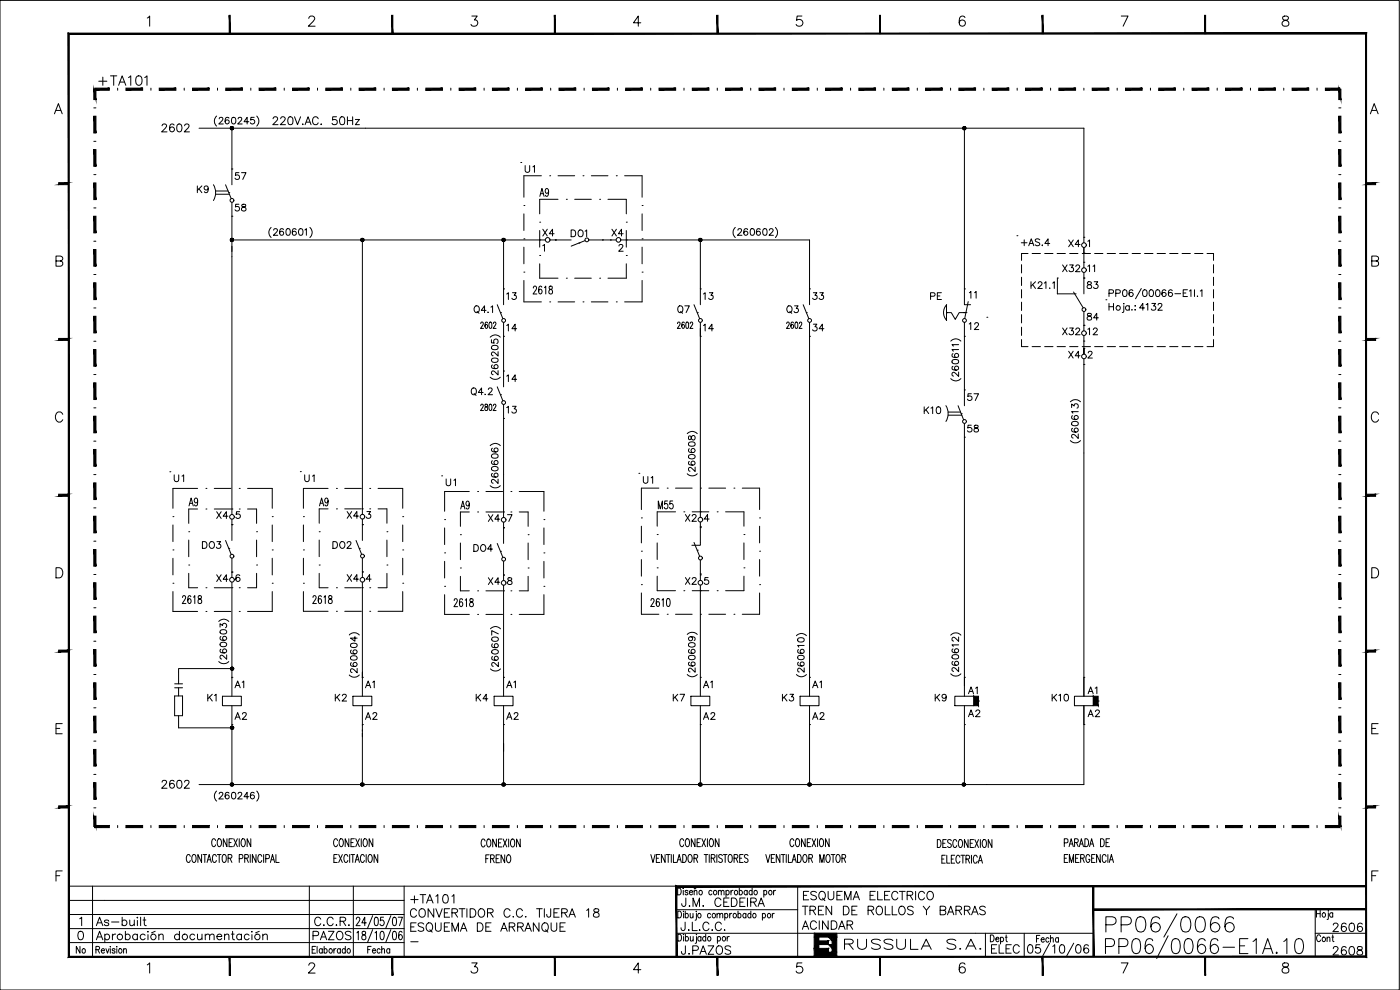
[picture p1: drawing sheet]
<svg xmlns="http://www.w3.org/2000/svg" width="420mm" height="297mm" viewBox="0 0 420 297" stroke-linecap="round" stroke-linejoin="round" font-family="sans-serif">
<defs><g id="words">
<text font-size="11" x="330.6" y="282.2">PP06/0066</text>
<text font-size="6.6" x="252.2" y="286.1">RUSSULA S.A.</text>
<g font-size="6.2">
<text x="28.6" y="26.8">+TA101</text>
<text x="122.1" y="272.3">+TA101</text>
<text x="239.5" y="275.9">TREN DE ROLLOS Y BARRAS</text>
<text x="239.9" y="271.6">ESQUEMA ELECTRICO</text>
<text x="122.1" y="280.8">ESQUEMA DE ARRANQUE</text>
<text x="122.1" y="276.6">CONVERTIDOR C.C. TIJERA 18</text>
</g>
<g font-size="5.7">
<text x="47.3" y="40.9">2602</text>
<text x="80.8" y="38.8">220V.AC. 50Hz</text>
<text x="140.1" y="119.9">Q4.2</text>
<text x="55.4" y="153.1">A9</text>
<text x="94.5" y="153.1">A9</text>
<text x="47.3" y="237.8">2602</text>
<text x="203.2" y="273">J.M. CEDEIRA</text>
<text x="27.5" y="279">As-built</text>
<text x="93.1" y="279">C.C.R.</text>
<text x="239.5" y="280.1">ACINDAR</text>
<text x="398.6" y="280.8">2606</text>
<text x="92.8" y="283.3">PAZOS</text>
<text x="203.2" y="287.5">J.PAZOS</text>
<text x="296.3" y="287.2">ELEC</text>
<text x="398.6" y="287.9">2608</text>
</g>
<g font-size="5.3">
<text x="156.3" y="52.9">U1</text>
<text x="69.1" y="55">57</text>
<text x="160.9" y="60">A9</text>
<text x="69.1" y="64.6">58</text>
<text x="161.6" y="72">X4</text>
<text x="182.4" y="72">X4</text>
<text x="170" y="72.3">DO1</text>
<text x="317.5" y="82.9">X32</text>
<text x="325.3" y="82.9">11</text>
<text x="324.9" y="87.8">83</text>
<text x="141.1" y="95.2">Q4.1</text>
<text x="151" y="91">13</text>
<text x="202.1" y="95.2">Q7</text>
<text x="209.9" y="91">13</text>
<text x="234.9" y="95.2">Q3</text>
<text x="242.7" y="91">33</text>
<text x="278" y="91">PE</text>
<text x="289.6" y="90.7">11</text>
<text x="151" y="100.5">14</text>
<text x="209.9" y="100.5">14</text>
<text x="242.7" y="100.5">34</text>
<text x="289.6" y="100.2">12</text>
<text x="317.5" y="101.6">X32</text>
<text x="324.9" y="97.4">84</text>
<text x="325.3" y="101.6">12</text>
<text x="319.6" y="108.7">X4</text>
<text x="151" y="115.7">14</text>
<text x="151" y="125.2">13</text>
<text x="289.3" y="121.4">57</text>
<text x="289.3" y="130.9">58</text>
<text x="51.2" y="145.7">U1</text>
<text x="90.3" y="145.7">U1</text>
<text x="132.6" y="147.1">U1</text>
<text x="191.9" y="146.4">U1</text>
<text x="136.9" y="153.8">A9</text>
<text x="196.5" y="153.8">M55</text>
<text x="145.3" y="157.7">X4</text>
<text x="204.6" y="157.7">X2</text>
<text x="59.6" y="165.8">DO3</text>
<text x="98.8" y="165.8">DO2</text>
<text x="63.9" y="175.7">X4</text>
<text x="103" y="175.7">X4</text>
<text x="145.3" y="176.7">X4</text>
<text x="135.1" y="183.1">2618</text>
<text x="194" y="183.1">2610</text>
<text x="61" y="211.7">K1</text>
<text x="99.5" y="211.7">K2</text>
<text x="141.8" y="211.7">K4</text>
<text x="200.7" y="211.7">K7</text>
<text x="233.5" y="211.7">K3</text>
<text x="279.4" y="211.7">K9</text>
<text x="314.7" y="211.7">K10</text>
<text x="289.3" y="216.3">A2</text>
<text x="325.3" y="216.3">A2</text>
<text x="144.6" y="260">FRENO</text>
<text x="21.5" y="287.2">No</text>
</g>
<g font-size="4.9">
<text x="57.9" y="58.9">K9</text>
<text x="305.2" y="74.8">+AS.4</text>
<text x="319.6" y="75.1">X4</text>
<text x="276.2" y="125.2">K10</text>
<text x="63.9" y="156.6">X4</text>
<text x="103" y="156.6">X4</text>
<text x="141.1" y="166.5">DO4</text>
<text x="204.6" y="176.4">X2</text>
<text x="69.1" y="207.4">A1</text>
<text x="108.3" y="207.4">A1</text>
<text x="151" y="207.4">A1</text>
<text x="209.9" y="207.4">A1</text>
<text x="242.7" y="207.4">A1</text>
<text x="289.3" y="209.2">A1</text>
<text x="325.3" y="209.2">A1</text>
<text x="69.1" y="217">A2</text>
<text x="108.3" y="217">A2</text>
<text x="151" y="217">A2</text>
<text x="209.9" y="217">A2</text>
<text x="242.7" y="217">A2</text>
<text x="394.1" y="283.6">Cont</text>
</g>
<text font-size="2.6" x="122.1" y="283.6">-</text>
</g></defs>
<!-- layer: 2 -->
<g fill="none" stroke="#000" stroke-width=".3">
<path d="M28.2 32.4h.6M55.3 26.4v.7M59.7 38.5h265.6M65 34.8a1.99 1.99 0 0 0 0 3M65.3 26.4v.7M65.8 35.7l.4-.5 .5 .1 .2 .3-.3 .6-.9 1h1.3M68.7 35.5l-.1-.2a.68 .68 0 0 0-1 .3 1.2 1.2 0 0 0 .5 1.6 .63 .63 0 0 0 .7-.6 .63 .63 0 0 0-.6-.6 .63 .63 0 0 0-.6 .5M69.6 38.5v12.2M69.7 35.3a.68 .68 0 0 1 1 .3l.1 .5a.85 .85 0 0 1-.8 1.1 1.33 1.33 0 0 1-.3-1.9zM71.5 35.7l.3-.5 .6 .1 .2 .3-.3 .6-1 1h1.4M74.7 36.5h-1.5l1-1.3v2M75.3 26.4v.7"/>
<path d="M76.3 35.2h-1l-.1 .9a.7 .7 0 0 1 1.1-.1 .7 .7 0 0 1-.1 1.1 .7 .7 0 0 1-1.1-.3M77 34.8a2.08 2.08 0 0 1 0 3M85.3 26.4v.7M95.3 26.4v.7M105.3 26.4v.7M115.3 26.4v.7M125.3 26.4v.7M135.3 26.4v.7M145.3 26.4v.7M155.3 26.4v.7M165.3 26.4v.7M175.3 26.4v.7"/>
<path d="M185.3 26.4v.7M195.3 26.4v.7M205.3 26.4v.7M215.3 26.4v.7M225.3 26.4v.7M235.3 26.4v.7M245.3 26.4v.7M255.3 26.4v.7M265.3 26.4v.7M275.3 26.4v.7M285.3 26.4v.7M289.4 38.5v48.2"/>
<path d="M295.3 26.4v.7M305.3 26.4v.7M315.3 26.4v.7M325.3 26.4v.7M335.3 26.4v.7M345.3 26.4v.7M355.3 26.4v.7M365.3 26.4v.7M375.3 26.4v.7M385.3 26.4v.7M395.3 26.4v.7M401.8 32.4h.6"/>
<path d="M402.1 26.4v.7M28.2 42.4h.6M28.2 52.4h.6M64.7 57.3h3.8M64.7 58.3h4.1M157.2 52.7v6.5M165 52.7h.1M167.5 59.8h-5.5v4.4M167.5 52.7h5M170 59.8h.1M172.5 59.8h5M175 52.7h.1"/>
<path d="M177.5 52.7h5M180 59.8h.1M182.5 59.8h5.5v4.4M185 52.7h.1M187.5 52.7h5.2v6.5M401.8 42.4h.6M401.8 52.4h.6M28.2 62.4h.6M28.2 72.4h.6M69.6 64.9v87.8M81.4 68.2a2.03 2.03 0 0 0 0 3.1M82.1 69.1l.2-.4 .6-.1 .4 .6-1.3 1.4h1.4"/>
<path d="M85 68.9v-.2a.64 .64 0 0 0-1 .3 .97 .97 0 0 0 .6 1.6 .62 .62 0 0 0 .5-.6 .62 .62 0 0 0-.6-.6 .62 .62 0 0 0-.6 .5M86.1 68.7a.64 .64 0 0 1 .9 .3l.1 .5a.85 .85 0 0 1-.7 1.1 1.28 1.28 0 0 1-.3-1.9zM88.9 68.9l-.2-.2a.64 .64 0 0 0-.9 .3v1.3a.62 .62 0 0 0 1 .1 .62 .62 0 0 0-.2-1 .62 .62 0 0 0-.9 .5M89.9 68.7l.3-.1a1.03 1.03 0 0 1 .7 1 1.03 1.03 0 0 1-.7 1 1.25 1.25 0 0 1-.3-1.9zM91.5 69l.4-.4v2M93 68.2a2.03 2.03 0 0 1 0 3.1M108.8 72v80.7M151.1 72v14.7M157.2 71.7h.1M157.2 61.7h.1M157.2 64.2v5M157.2 74.2v4.9"/>
<path d="M162 76.7h.1M162 79.1v4.4h5.5M162 69.2v5M188 76.7h.1M188 72h55v14.7M188 79.1v4.4h-5.5M188 69.2v5M192.7 61.7h.1M192.7 71.7h.1M192.7 64.2v5M192.7 74.2v4.9M210.2 72v14.7"/>
<path d="M220.7 68.2a2.04 2.04 0 0 0 0 3.1M221.4 69.1l.2-.4 .6-.1 .3 .6-1.2 1.4h1.4M224.4 68.9l-.1-.2a.68 .68 0 0 0-1 .3v1.3a.62 .62 0 0 0 1 .1 .62 .62 0 0 0-.2-1 .62 .62 0 0 0-.9 .5M225.4 68.7a.68 .68 0 0 1 1 .3v.5a.85 .85 0 0 1-.7 1.1 1.33 1.33 0 0 1-.3-1.9zM228.1 68.9l-.1-.2a.64 .64 0 0 0-.9 .3 .97 .97 0 0 0 .6 1.6 .62 .62 0 0 0 .5-.6 .62 .62 0 0 0-.6-.6 .62 .62 0 0 0-.6 .5M229.2 68.7a.64 .64 0 0 1 .9 .3l.1 .5a.85 .85 0 0 1-.7 1.1 1.25 1.25 0 0 1-.3-1.9zM230.9 69.1l.2-.4 .5-.1 .4 .6-1.2 1.4h1.3M232.7 68.2a2.13 2.13 0 0 1 0 3.1M306.6 76.1v2M306.6 79.4v2.5M317.2 76.1h2.5M324.8 76.1h2.5"/>
<path d="M328.5 76.1h2.5M332.3 76.1h2.5M336 76.1h2.5M339.8 76.1h2.5M343.5 76.1h2.5M347.3 76.1h2.5M351 76.1h2.5M354.8 76.1h2.5M358.5 76.1h2.5M362.2 76.1h2v2M364.2 79.4v2.5M401.8 62.4h.6"/>
<path d="M401.8 72.4h.6M28.2 82.4h.6M28.2 92.4h.6M144.3 97.1l.1-.3a.42 .42 0 0 1 .6 0 .42 .42 0 0 1 0 .6l-.8 1.1h.9M146.3 96.9l-.3-.3a1.16 1.16 0 0 0 0 1.9 .57 .57 0 0 0 .3-.6 .57 .57 0 0 0-.5-.5l-.3 .5M146.9 96.7h.5l.2 .3v1.2l-.4 .3h-.3l-.2-.8zM148.1 97.1v-.3a.42 .42 0 0 1 .6-.1 .42 .42 0 0 1 .1 .7l-.8 1.1h.9M157.2 81.6h.1M157.2 84.1v6.5h5.3M160.1 86.4v-.1a.54 .54 0 0 1 .7-.4 .54 .54 0 0 1 .2 .9l-1 1.4h1.1M162.6 86.2l-.5-.4a2 2 0 0 0-.2 2.3 .64 .64 0 0 0 .8-.6 .64 .64 0 0 0-.8-.6l-.2 .5M163.4 86.3l.4-.5v2.4"/>
<path d="M164.9 86l-.1 .2a.7 .7 0 0 0 .8 .8 .65 .65 0 0 1 .2 .9 .65 .65 0 0 1-1 .1v-.8l.9-.8v-.4zM165 90.6h.1M167.5 90.6h5M170 83.5h.1M172.5 83.5h5M175 90.6h.1M177.5 90.6h5M180 83.5h.1M185 90.6h.1M192.7 81.6h.1M192.7 84.1v6.5h-5.2M203.3 97.1l.1-.3a.42 .42 0 0 1 .6 0 .42 .42 0 0 1 0 .6l-.7 1.1h.9"/>
<path d="M205.4 96.9l-.3-.3a1.16 1.16 0 0 0 0 1.9 .57 .57 0 0 0 .3-.6 .57 .57 0 0 0-.6-.5l-.2 .5M206 96.7h.5l.1 .3v1.2l-.3 .3-.4-.3zM207.1 97.1l.1-.3a.42 .42 0 0 1 .6-.1 .42 .42 0 0 1 0 .7l-.7 1.1h.8M210.2 98.5v55.1M236.1 97.1l.1-.3a.42 .42 0 0 1 .6 0 .42 .42 0 0 1 0 .6l-.7 1.1h.8M238.1 96.9l-.4-.3a1.24 1.24 0 0 0 .1 1.9 .57 .57 0 0 0 .4-.6 .57 .57 0 0 0-.7-.5l-.1 .5M238.8 96.7h.5l.1 .3v1.2l-.3 .3h-.3l-.3-.8zM239.9 97.1a.39 .39 0 0 1 .4-.5 .39 .39 0 0 1 .3 .6l-.8 1.3h.9M284.1 91.4v4.8M284.1 91.4a3.4 3.4 0 0 0 0 4.7M289.3 93.8h.6M290.6 90.5l-1.1 5.1"/>
<path d="M306.6 83.2v2.5M306.6 86.9v2.5M306.6 90.7v2.5M306.6 94.4v2.5M306.6 98.2v2.5M364.2 83.2v2.5M364.2 86.9v2.5M364.2 90.7v2.5M364.2 94.4v2.5M364.2 98.2v2.5M401.8 82.4h.6M401.8 92.4h.6"/>
<path d="M28.2 102.4h.6M28.2 112.4h.6M147.1 113.2a2.13 2.13 0 0 0 3.1 0M147.1 101.2a2.04 2.04 0 0 1 3.1 0M147.5 101.9v1h.8a.71 .71 0 0 1 .1-1 .71 .71 0 0 1 1 .1 .71 .71 0 0 1-.3 1.1M147.6 107.7l.7-.3a.85 .85 0 0 1 1.2 .7 1.07 1.07 0 0 1-1.1 .7 1.07 1.07 0 0 1-.9-.8zM147.6 103.9l.7-.3a.85 .85 0 0 1 1.2 .8 1.09 1.09 0 0 1-1.1 .5 1.09 1.09 0 0 1-.9-.7zM147.8 109.5l-.2 .1a.59 .59 0 0 0 .3 .9h1.3a.62 .62 0 0 0 .1-1 .62 .62 0 0 0-1 .2 .62 .62 0 0 0 .5 .9M149.5 111.2v1.3l-1-.9-.6-.3-.4 .4v.3l.5 .4M149.5 105.5v1.3l-1-.9-.6-.3-.4 .4v.4l.5 .4M151.1 100.9v10.4M243 100.9v102.3"/>
<path d="M285.3 113.6a2.04 2.04 0 0 0 3.1 0M285.3 102.3a2.04 2.04 0 0 1 3.1 0M285.8 108.1l.8-.2a.85 .85 0 0 1 1.1 .7 1.08 1.08 0 0 1-1.1 .6 1.08 1.08 0 0 1-.9-.8zM286 109.9l-.2 .1a.64 .64 0 0 0 .3 .9 .97 .97 0 0 0 1.6-.5 .62 .62 0 0 0-.6-.6 .62 .62 0 0 0-.6 .6 .62 .62 0 0 0 .5 .7M286 106.1l-.2 .1a.64 .64 0 0 0 .3 1h1.3a.62 .62 0 0 0 .1-1 .62 .62 0 0 0-1 .2 .62 .62 0 0 0 .5 .9M287.7 111.6v1.3l-1.4-1.2-.6 .4 .1 .6 .4 .1M287.7 104.9h-2l.4 .5M287.7 103.4h-2l.4 .5M306.6 101.9v2.1h1.9M309.8 104h2.5M313.5 104h2.5M317.2 104h2.5"/>
<path d="M324.8 104h2.5M328.5 104h2.5M332.3 104h2.5M336 104h2.5M339.8 104h2.5M343.5 104h2.5M347.3 104h2.5M351 104h2.5M354.8 104h2.5M358.5 104h2.5M364.2 101.9v2.1h-2M401.8 102.4h.6"/>
<path d="M401.8 112.4h.6M28.2 122.4h.6M28.2 132.4h.6M144.3 121.7l.1-.3a.42 .42 0 0 1 .6 0 .42 .42 0 0 1 0 .6l-.8 1.2h.9M145.6 121.4v.5a.64 .64 0 0 1 .7 .6 .64 .64 0 0 1-.5 .7 .7 .7 0 0 1-.3-.8 .7 .7 0 0 1 .8-.5v-.5zM146.9 121.4h.5l.2 .3v1.1l-.4 .4-.3-.1-.2-.7zM147.1 133.7a2.04 2.04 0 0 1 3.1 0M147.6 136.5l.7-.3a.85 .85 0 0 1 1.2 .7 1.08 1.08 0 0 1-1.1 .6 1.08 1.08 0 0 1-.9-.8zM147.8 138.2l-.2 .1a.63 .63 0 0 0 .3 1 1.17 1.17 0 0 0 1.6-.5 .62 .62 0 0 0-.6-.6 .62 .62 0 0 0-.6 .5 .62 .62 0 0 0 .5 .7M147.8 134.5l-.2 .1a.59 .59 0 0 0 .3 .9 1.09 1.09 0 0 0 1.6-.5 .62 .62 0 0 0-.6-.6 .62 .62 0 0 0-.7 .6 .62 .62 0 0 0 .6 .6M148.1 121.7v-.3a.42 .42 0 0 1 .6 0 .42 .42 0 0 1 .1 .6l-.8 1.2h.9M151.1 125.5v28.1"/>
<path d="M206.2 130.1a1.99 1.99 0 0 1 3.1 0M206.7 136.6l.8-.3a.9 .9 0 0 1 1.1 .8 1.07 1.07 0 0 1-1 .6 1.07 1.07 0 0 1-1-.8zM206.7 132.9l.8-.3a.85 .85 0 0 1 1.1 .7 1.16 1.16 0 0 1-2 0zM206.7 130.9l-.1 .6 .3 .4 .4-.1 .2-.5a.6 .6 0 0 1 .7-.6 .6 .6 0 0 1 .4 .8l-.4 .5h-.3l-.3-.3-.3-.8zM206.9 138.5h-.2a.64 .64 0 0 0 .3 1h1.3a.62 .62 0 0 0 .1-1 .62 .62 0 0 0-1 .2 .62 .62 0 0 0 .5 .9M206.9 134.6l-.2 .1a.68 .68 0 0 0 .3 1 1.2 1.2 0 0 0 1.6-.5 .63 .63 0 0 0-.5-.7 .63 .63 0 0 0-.7 .6 .63 .63 0 0 0 .5 .7M284.5 123.6h3.8M284.5 124.6h4.2M321.2 132.2a2.03 2.03 0 0 0 3.1 0M321.2 120.6a2.12 2.12 0 0 1 3.1 0M321.6 122.3v-1.1l.8 .6a.66 .66 0 0 1 .6-.6 .66 .66 0 0 1 .7 .5 .66 .66 0 0 1-.5 .8M321.7 126.7l.8-.3a.85 .85 0 0 1 1.1 .8 1.16 1.16 0 0 1-2 0z"/>
<path d="M321.9 128.5l-.2 .1a.68 .68 0 0 0 .3 1h1.3a.62 .62 0 0 0 .1-1 .62 .62 0 0 0-1 .2 .62 .62 0 0 0 .5 .9M321.9 124.7l-.2 .1a.64 .64 0 0 0 .3 1 .97 .97 0 0 0 1.6-.6 .62 .62 0 0 0-.6-.5 .62 .62 0 0 0-.6 .6 .62 .62 0 0 0 .5 .6M323.6 130.2v1.4l-1.4-1.3-.6 .4 .1 .6 .4 .1M323.6 123.5h-2l.4 .5M325.3 135.9v73M401.8 122.4h.6M401.8 132.4h.6M28.2 142.4h.6M28.2 152.4h.6M51.9 155h.1M51.9 157.5v5M56.6 159.5h.1"/>
<path d="M56.6 152.7v4.3M59.3 146.5h-7.4v6M64.3 146.5h5M71.8 146.5h.1M71.8 152.7h.1M74.3 146.5h7.4v6M74.3 152.7h2.7v4.3M77 159.5h.1M81.7 155h.1M81.7 157.5v5M91.1 155h.1M91.1 157.5v5"/>
<path d="M95.8 159.5h.1M95.8 152.7v4.3M98.5 146.5h-7.4v6M103.5 146.5h5M111 146.5h.1M111 152.7h.1M113.5 146.5h7.4v6M113.5 152.7h2.6v4.3M116.1 159.5h.1M120.9 155h.1M120.9 157.5v5M133.4 155.9h.1"/>
<path d="M133.4 158.4v5M138.2 153.6v4.3M140.8 147.5h-7.4v5.9M143.3 147.5h.1M145.8 147.5h5M147.1 145.7a2.13 2.13 0 0 0 3.1 0M147.6 140.2a.99 .99 0 0 1 1.2-.3 .99 .99 0 0 1 .6 1.1l-.8 .3a.9 .9 0 0 1-1.1-.8zM147.8 142.1h-.2a.59 .59 0 0 0 .3 1h1.3a.62 .62 0 0 0 .1-1 .62 .62 0 0 0-1 .2 .62 .62 0 0 0 .5 .9M149.5 143.7v1.4l-1-1-.6-.3-.4 .4v.4l.5 .4M153.3 153.6h.1M153.3 147.5h.1M155.8 153.6h2.7v4.3"/>
<path d="M155.8 147.5h7.4v5.9M163.2 155.9h.1M163.2 158.4v5M192.5 155.4h.1M192.5 146.5v6.4M192.5 157.9v5M197.2 153.6v4.3M200.2 146.5h.1M202.7 146.5h5M206.2 142.1a2.08 2.08 0 0 0 3.1 0M207.7 153.6h5M208.6 140.2v1.3l-1.2-1.2-.4-.1-.4 .4v.4l.5 .4"/>
<path d="M210.2 146.5h.1M212.7 146.5h5.1M215.2 153.6h.1M217.8 153.6h5.5v4.3M220.3 146.5h.1M222.8 146.5h5.2v6.4M228 155.4h.1M228 157.9v5M401.8 142.4h.6M401.8 152.4h.6M28.2 162.4h.6M28.2 172.4h.6"/>
<path d="M51.9 175h.1M51.9 165h.1M51.9 167.5v5M51.9 177.5v6h7.4M54.8 179.3l.1-.5 .5-.1 .3 .7-1 1.7h1.1M56.6 169.5h.1M56.6 162v5M56.6 172v4.3h2.7M57.3 179.1l-.5-.4a1.53 1.53 0 0 0 .1 2.4 .79 .79 0 0 0 .5-.8 .79 .79 0 0 0-.6-.7l-.5 .7M58.1 179.2l.4-.5v2.4M59.6 178.8v.7a.85 .85 0 0 1 .9 .6 .85 .85 0 0 1-.4 1 .74 .74 0 0 1-.7-.8 .74 .74 0 0 1 .8-.7l.3-.5a.54 .54 0 0 0-.9-.3zM61.8 176.3h.1"/>
<path d="M69.6 176.3v27.1M71.8 176.3h.1M77 169.5h.1M77 162v5M77 172v4.3h-2.7M81.7 165h.1M81.7 175h.1M81.7 167.5v5M81.7 177.5v6h-7.4M91.1 175h.1M91.1 165h.1M91.1 167.5v5"/>
<path d="M91.1 177.5v5.9h7.4M93.9 179.3l.1-.4a.53 .53 0 0 1 .7 0 .53 .53 0 0 1 .1 .7l-.9 1.5h1.1M95.8 169.5h.1M95.8 162v5M95.8 172v4.3h2.7M96.4 179.1l-.4-.4a1.53 1.53 0 0 0 .1 2.4 .7 .7 0 0 0 .4-.8 .7 .7 0 0 0-.8-.6l-.2 .6M97.2 179.2l.4-.5v2.4M98.7 178.8v.7a.85 .85 0 0 1 .9 .6 .85 .85 0 0 1-.3 1 .75 .75 0 0 1-.8-.8 .75 .75 0 0 1 .9-.7l.2-.5a.54 .54 0 0 0-.9-.3zM101 176.3h.1M108.8 176.3v27.1v-1.7M111 176.3h.1M116.1 169.5h.1"/>
<path d="M116.1 162v5M116.1 172v4.3h-2.6M120.9 165h.1M120.9 175h.1M120.9 167.5v5M120.9 177.5v5.9h-7.4M133.4 165.9h.1M133.4 175.9h.1M133.4 168.4v5M138.2 170.4h.1M138.2 160.4h.1M138.2 162.9v5"/>
<path d="M138.2 172.9v4.4M151.1 177.3v26.1M153.3 177.3h.1M158.5 160.4h.1M158.5 170.4h.1M158.5 162.9v5M158.5 172.9v4.4h-2.7M163.2 165.9h.1M163.2 175.9h.1M163.2 168.4v5M163.2 178.4v5.9h-7.4M192.5 175.4h.1"/>
<path d="M192.5 165.4h.1M192.5 167.9v5M197.2 170.4h.1M197.2 160.4h.1M197.2 162.9v5M197.2 172.9v4.3M207.7 177.2h5M210.2 162.8v.8h-2.6M210.2 177.2v26M215.2 177.2h.1M223.3 160.4h.1M223.3 170.4h.1"/>
<path d="M223.3 162.9v5M223.3 172.9v4.3h-5.5M228 165.4h.1M228 175.4h.1M228 167.9v5M228 177.9v6.4h-5.2M401.8 162.4h.6M401.8 172.4h.6M28.2 182.4h.6M28.2 192.4h.6M61.8 183.5h.1M64.3 183.5h5"/>
<path d="M65.7 198.5a2.08 2.08 0 0 0 3 0M65.7 186.5a1.99 1.99 0 0 1 3 0M66 188.2v-1.1l.8 .6a.66 .66 0 0 1 1.1-.5 .66 .66 0 0 1-.3 1.2M66.1 193l.8-.3a.9 .9 0 0 1 1.1 .7 1.07 1.07 0 0 1-1 .7 1.07 1.07 0 0 1-1-.8zM66.1 189.2l.8-.3a.85 .85 0 0 1 1.1 .8 1.16 1.16 0 0 1-2 0zM66.3 194.8l-.2 .1a.64 .64 0 0 0 .3 .9h1.3a.62 .62 0 0 0 .1-1 .62 .62 0 0 0-.9 .2 .62 .62 0 0 0 .5 .9M66.3 191l-.2 .1a.68 .68 0 0 0 .3 1 1.2 1.2 0 0 0 1.6-.5 .63 .63 0 0 0-.5-.7 .63 .63 0 0 0-.7 .6 .63 .63 0 0 0 .6 .6M68 196.5v1.3l-1.2-1.1-.4-.1-.3 .2-.1 .5 .5 .4M71.8 183.5h.1M101 183.4h.1M103.5 183.4h5M104.8 190.5a1.99 1.99 0 0 1 3 0"/>
<path d="M105.3 197l.7-.2h.8a.62 .62 0 0 1 .4 .6 .62 .62 0 0 1-.4 .6l-.5 .1a.83 .83 0 0 1-1.1-.8zM105.3 193.2l.7-.2a.91 .91 0 0 1 1.2 .5 1.03 1.03 0 0 1-1 .8 1.03 1.03 0 0 1-1-.8zM105.5 198.8l-.2 .2a.64 .64 0 0 0 .3 .9 1.2 1.2 0 0 0 1.6-.5 .63 .63 0 0 0-.6-.7 .63 .63 0 0 0-.7 .6 .63 .63 0 0 0 .6 .7M105.5 195.1h-.2a.98 .98 0 0 0 .7 1.2 .98 .98 0 0 0 1.2-.7 .63 .63 0 0 0-.6-.6 .63 .63 0 0 0-.7 .5 .63 .63 0 0 0 .6 .7M106.5 191v1.4l-1.3-.9h2M111 183.4h.1M145.8 184.3h5M147.2 188.7a1.99 1.99 0 0 1 3 0M147.7 195.2l.7-.3a.9 .9 0 0 1 1.2 .8 1.07 1.07 0 0 1-1.1 .6 1.07 1.07 0 0 1-.9-.8zM147.7 191.4l.7-.3a.91 .91 0 0 1 1.2 .6 1.09 1.09 0 0 1-1 .7 1.09 1.09 0 0 1-1-.5zM147.8 197l-.1 .1a.64 .64 0 0 0 .3 .9h1.3a.62 .62 0 0 0 .1-1 .62 .62 0 0 0-1 .2 .62 .62 0 0 0 .5 .9M147.8 193.2l-.1 .1a.68 .68 0 0 0 .3 1 1.2 1.2 0 0 0 1.6-.5 .63 .63 0 0 0-.6-.7 .63 .63 0 0 0-.7 .6 .63 .63 0 0 0 .6 .6"/>
<path d="M149.6 198.7v1.3l-1.3-1.1-.3-.1-.3 .2-.1 .5 .4 .4M149.6 190.2l-2-1v1.4M153.3 184.3h.1M202.7 184.3h5M206.2 190.4a2.08 2.08 0 0 1 3.1 0M206.7 196.9l.8-.3a.85 .85 0 0 1 1.1 .7 1.07 1.07 0 0 1-1 .6 1.07 1.07 0 0 1-1-.7zM206.7 193.1l.8-.3a.85 .85 0 0 1 1.1 .8 1.07 1.07 0 0 1-1 .6 1.07 1.07 0 0 1-1-.8zM206.9 198.7l-.2 .1a.64 .64 0 0 0 .3 .9 .97 .97 0 0 0 1.6-.5 .63 .63 0 0 0-.6-.6 .63 .63 0 0 0-.6 .6 .63 .63 0 0 0 .5 .6M206.9 194.9l-.2 .1a.64 .64 0 0 0 .3 .9h1.3a.62 .62 0 0 0 .1-.9 .62 .62 0 0 0-1 .2 .62 .62 0 0 0 .5 .8M207.3 191a.62 .62 0 0 1 .5 .9 .62 .62 0 0 1-1 .2 .62 .62 0 0 1 .1-1l.4-.1a.92 .92 0 0 1 1.3 .8l-.3 .4M210.2 184.3h.1M212.7 184.3h5.1"/>
<path d="M220.3 184.3h.1M239 190.7a1.99 1.99 0 0 1 3 0M239.5 196.9l.7-.3a.83 .83 0 0 1 1.1 .7 1.04 1.04 0 0 1-1 .6 1.04 1.04 0 0 1-.9-.7zM239.5 191.6l.7-.3a.83 .83 0 0 1 1.1 .8 1.04 1.04 0 0 1-1 .6 1.04 1.04 0 0 1-.9-.8zM239.6 198.7l-.1 .1a.96 .96 0 0 0 .7 1.2 .96 .96 0 0 0 1.1-.8 .62 .62 0 0 0-.6-.6 .62 .62 0 0 0-.6 .6 .62 .62 0 0 0 .6 .6M239.6 194.9l-.2 .6a1.05 1.05 0 0 0 1 .6 1.05 1.05 0 0 0 .9-.7 .62 .62 0 0 0-.6-.6 .62 .62 0 0 0-.6 .6 .62 .62 0 0 0 .6 .6M241.3 193.7h-1.9l.3 .5M285.3 190.6a2.04 2.04 0 0 1 3.1 0M285.8 196.7l.8-.3a.85 .85 0 0 1 1.1 .8 1.16 1.16 0 0 1-2 0zM286 198.5l-.2 .1a.68 .68 0 0 0 .3 .9h1.3a.62 .62 0 0 0 .1-.9 .62 .62 0 0 0-1 .2 .62 .62 0 0 0 .5 .8M286 194.7l-.2 .1a.64 .64 0 0 0 .3 .9 .97 .97 0 0 0 1.6-.5 .62 .62 0 0 0-.6-.6 .62 .62 0 0 0-.6 .6 .62 .62 0 0 0 .5 .7M287.7 193.5h-2l.4 .5"/>
<path d="M287.7 191.1v1.3l-1.4-1.2-.6 .4 .1 .6 .4 .1M401.8 182.4h.6M401.8 192.4h.6M28.2 202.4h.6M28.2 212.4h.6M53.6 218.4h16M66.8 208.9h5.6v2.8h-5.6zM69.6 200.6h-16v1M69.6 217.6v17.8M104.8 202.5a1.99 1.99 0 0 0 3 0M105.9 208.9h5.7v2.8h-5.7zM107.2 200.6v1.3l-1-1-.6-.3-.3 .2-.1 .6 .5 .4"/>
<path d="M108.8 217.6v17.8M147.2 200.7a2.08 2.08 0 0 0 3 0M148.3 208.9h5.7v2.8h-5.7zM151.1 217.4v17.7M206.2 202.4a1.99 1.99 0 0 0 3.1 0M207.3 208.9h5.7v2.8h-5.7zM208.6 200.4v1.3l-1.2-1.1-.4-.1-.4 .4v.3l.5 .4M210.2 217.4v18M239 202.4a1.99 1.99 0 0 0 3 0M240.1 208.9h5.7v2.8h-5.7zM241.3 200.4v1.3l-.9-.9-.7-.3-.3 .4v.3l.5 .4M243 217.4v18"/>
<path d="M285.3 202.2a2.04 2.04 0 0 0 3.1 0M286.6 208.9h5.7v2.8h-5.7zM287.7 200.2v1.3l-1.4-1.2-.6 .4 .1 .5 .4 .3M289.4 203.2v5.7M289.4 217.6v17.8M322.5 208.9h5.6v2.8h-5.6zM325.3 211.7v23.7h-265.6M401.8 202.4h.6M401.8 212.4h.6M28.2 222.4h.6M28.2 232.4h.6M65 237.3a1.99 1.99 0 0 0 0 3.1"/>
<path d="M65.8 238.2l.4-.5 .5 .1 .2 .3-.3 .6-.9 1h1.3M68.7 238l-.1-.2a.68 .68 0 0 0-1 .3 1.2 1.2 0 0 0 .5 1.6 .63 .63 0 0 0 .7-.5 .63 .63 0 0 0-.6-.7 .63 .63 0 0 0-.6 .5M69.7 237.8a.68 .68 0 0 1 1 .3l.1 .5a.91 .91 0 0 1-.6 1.1h-.2a1.34 1.34 0 0 1-.3-1.9zM71.5 238.2l.3-.5 .6 .1 .2 .3-.3 .6-1 1h1.4M74.7 239h-1.5l1-1.3v2M76.3 238l-.1-.2a.64 .64 0 0 0-1 .3 .97 .97 0 0 0 .6 1.6 .63 .63 0 0 0 .6-.6 .63 .63 0 0 0-.6-.6 .63 .63 0 0 0-.7 .5M77 237.3a2.08 2.08 0 0 1 0 3.1M401.8 222.4h.6M401.8 232.4h.6M28.2 242.4h.6M28.4 247.7v.6M35.3 247.7v.6"/>
<path d="M45.3 247.7v.6M55.3 247.7v.6M57.1 256.9a.62 .62 0 0 0-.8-.5 .62 .62 0 0 0-.4 .9l.4 1.3 .4 .2 .4-.6M57.9 256.5l.2-.1a1.1 1.1 0 0 1 .7 1.8l-.4 .6a1.36 1.36 0 0 1-.5-2.3zM60.5 256.4v2.4l-1.1-2.4v2.4M60.9 256.4h1.1M61.5 256.4v2.4M62.1 258.8l.7-2.4 .6 2.4M62.4 258h.8M64.7 252.2a.63 .63 0 0 0-.8-.5 .63 .63 0 0 0-.4 .8v.6a.63 .63 0 0 0 .4 .9 .63 .63 0 0 0 .8-.5M64.9 256.9a.63 .63 0 0 0-.8-.5 .63 .63 0 0 0-.3 .9l.3 1.3 .4 .2 .4-.6M65.2 256.4h1.1"/>
<path d="M65.3 247.7v.6M65.5 251.8l.2-.1a1.26 1.26 0 0 1 .8 1.1 1.26 1.26 0 0 1-.8 1.2 1.75 1.75 0 0 1-.2-2.2zM65.8 256.4v2.4M67 256.5l.1-.1a1.31 1.31 0 0 1 .5 2.2l-.2 .2a1.36 1.36 0 0 1-.4-2.3zM68.1 251.7v2.3l-1.1-2.3v2.3M68.5 257.5l.9-.1 .2-.3-.2-.6-.9-.1v2.4M68.7 252.8h.6M69 257.5l.6 1.3M69.8 251.7h-1.1v2.3h1.1M70.1 251.7l1.1 2.3M71.2 251.7l-1.1 2.3M71.8 257.6l1-.2-.1-.9-.9-.1v2.4"/>
<path d="M71.8 251.7v2.3M72.8 251.7a1.33 1.33 0 0 1 .5 2.2l-.1 .1a1.31 1.31 0 0 1-.5-2.2zM73.4 257.5l1-.1 .1-.3-.1-.6-1-.1v2.4M74 257.5l.5 1.3M75.1 256.4v2.4M75.3 251.7v2.3l-1.1-2.3v2.3M75.3 247.7v.6M76.8 256.4v2.4l-1.1-2.4v2.4M78.6 256.9a.63 .63 0 0 0-.8-.5 .63 .63 0 0 0-.4 .9l.3 1.3 .4 .2 .5-.6M79.1 256.4v2.4M79.8 257.6l1-.2-.1-.9-.9-.1v2.4M81.2 258.8l.6-2.4 .6 2.4"/>
<path d="M81.4 258h.8M82.8 256.4v2.4h1M85.3 247.7v.6M95.3 247.7v.6M100.2 257.5h.6M101.2 256.4h-1v2.4h1M101.3 252.2a.63 .63 0 0 0-.8-.5 .63 .63 0 0 0-.4 .8v.6a.63 .63 0 0 0 .4 .9 .63 .63 0 0 0 .8-.5M101.6 256.4l1.1 2.4M102.1 251.8l.1-.1a1.33 1.33 0 0 1 .5 2.2l-.1 .1a1.31 1.31 0 0 1-.5-2.2zM102.7 256.4l-1.1 2.4M104.4 256.9a.63 .63 0 0 0-.8-.5 .63 .63 0 0 0-.4 .9l.3 1.3 .5 .2 .4-.6M104.7 251.7v2.3l-1.1-2.3v2.3"/>
<path d="M104.9 256.4v2.4M105.3 247.7v.6M105.3 252.8h.7M105.3 256.4h1.1M105.9 256.4v2.4M106.3 251.7h-1v2.3h1M106.6 258.8l.6-2.4 .7 2.4M106.8 251.7l1.1 2.3M106.8 258h.8M107.9 251.7l-1.1 2.3M108.4 251.7v2.3M109.3 251.8l.1-.1a1.26 1.26 0 0 1 .9 1.1 1.26 1.26 0 0 1-.9 1.2 1.75 1.75 0 0 1-.1-2.2z"/>
<path d="M109.3 256.9a.63 .63 0 0 0-.7-.5 .63 .63 0 0 0-.4 .9v.9l.4 .6h.4l.3-.6M109.9 256.4v2.4M110.8 256.5l.1-.1a1.31 1.31 0 0 1 .5 2.2l-.1 .2a1.36 1.36 0 0 1-.5-2.3zM111.9 251.7v2.3l-1.1-2.3v2.3M113.4 256.4v2.4l-1.1-2.4v2.4M115.3 247.7v.6M125.3 247.7v.6M135.3 247.7v.6M145.3 247.7v.6M145.6 252.3l-.4-.6a1.36 1.36 0 0 0-.5 2.3l.5 .1 .4-.5M146.3 251.9l.2-.2a1.33 1.33 0 0 1 .5 2.3l-.1 .1a1.33 1.33 0 0 1-.6-2.2zM149 251.7v2.4l-1.1-2.4v2.4"/>
<path d="M149.6 252.9h.6M150.6 251.7h-1v2.4M151 251.7l1.1 2.4M152.1 251.7l-1.1 2.4M152.7 251.7v2.4M153.5 251.9l.2-.2a1.38 1.38 0 0 1 .5 2.3l-.2 .1a1.31 1.31 0 0 1-.5-2.2zM155.3 247.7v.6M156.1 251.7v2.4l-1.1-2.4v2.4M165.3 247.7v.6M175.3 247.7v.6M185.3 247.7v.6M195.3 247.7v.6"/>
<path d="M195.3 256.4l.7 2.4 .6-2.4M197 257.5h.6M198 256.4h-1v2.4h1M199.6 256.4v2.4l-1.1-2.4v2.4M200 256.4h1.1M200.5 256.4v2.4M201.5 256.4v2.4M202.1 256.4v2.4h1M203.2 258.8l.6-2.4 .7 2.4M203.5 258h.8M204.9 256.4h.5a1.5 1.5 0 0 1 0 2.4h-.5zM205.2 252.2a.62 .62 0 0 0-.8-.5 .62 .62 0 0 0-.4 .8v.6a.62 .62 0 0 0 .4 .9 .62 .62 0 0 0 .8-.5"/>
<path d="M205.3 247.7v.6M206 251.8l.2-.1a1.35 1.35 0 0 1 .4 2.2l-.1 .1a1.31 1.31 0 0 1-.5-2.2zM206.8 256.5l.1-.1a1.31 1.31 0 0 1 .5 2.2l-.2 .2a1.41 1.41 0 0 1-.4-2.3zM208.3 257.5l.9-.1 .2-.3-.2-.6-.9-.1v2.4M208.6 251.7v2.3l-1.1-2.3v2.3M208.8 257.5l.6 1.3M209.2 252.8h.6M210.2 251.7h-1v2.3h1M210.7 251.7l1.1 2.3M211.3 256.4h1.1M211.8 251.7l-1.1 2.3M211.9 256.4v2.4"/>
<path d="M212.3 251.7v2.3M212.9 256.4v2.4M213.1 251.8l.2-.1a1.31 1.31 0 0 1 .5 2.2l-.1 .1a1.33 1.33 0 0 1-.6-2.2zM213.4 257.5l1-.1 .2-.3-.2-.6-1-.1v2.4M214 257.5l.6 1.3M215.1 256.4v2.4M215.3 247.7v.6M215.8 251.7v2.3l-1.1-2.3v2.3M216.8 256.7a.58 .58 0 0 0-.9-.3 .58 .58 0 0 0 .1 1l.5 .2a.6 .6 0 0 1 .2 1 .6 .6 0 0 1-1-.2M217.1 256.4h1.1M217.6 256.4v2.4M218.8 256.5l.2-.1a1.31 1.31 0 0 1 .5 2.2l-.2 .2a1.36 1.36 0 0 1-.5-2.3z"/>
<path d="M220.3 257.5l1-.1 .1-.3-.1-.6-1-.1v2.4M220.9 257.5l.5 1.3M222 257.5h.6M223 256.4h-1v2.4h1M224.5 256.7a.6 .6 0 0 0-.6-.3 .6 .6 0 0 0-.5 .3l.2 .6 .6 .3a.61 .61 0 0 1 .2 1 .61 .61 0 0 1-1-.2M225.3 247.7v.6M229.8 256.4l.7 2.4 .6-2.4M231.5 257.5h.6M232.5 256.4h-1v2.4h1M234.1 256.4v2.4l-1.1-2.4v2.4M234.5 256.4h1.1M235 256.4v2.4"/>
<path d="M235.3 247.7v.6M236 256.4v2.4M236.6 256.4v2.4h.9M237.7 258.8l.6-2.4 .7 2.4M238 258h.7M238.3 252.2a.63 .63 0 0 0-.8-.5 .63 .63 0 0 0-.4 .8v.6a.63 .63 0 0 0 .4 .9 .63 .63 0 0 0 .8-.5M239.1 251.8l.1-.1a1.33 1.33 0 0 1 .5 2.2l-.2 .1a1.31 1.31 0 0 1-.4-2.2zM239.4 256.4h.5a1.5 1.5 0 0 1 0 2.4h-.5zM241.3 256.5l.1-.1a1.14 1.14 0 0 1 .7 1.8l-.4 .6a1.36 1.36 0 0 1-.4-2.3zM241.6 251.7v2.3l-1.1-2.3v2.3M242.3 252.8h.6M242.7 257.5l1-.1v-.9l-1-.1v2.4"/>
<path d="M243.3 251.7h-1v2.3h1M243.3 257.5l.5 1.3M243.7 251.7l1.1 2.3M244.8 251.7l-1.1 2.3M245.3 247.7v.6M245.4 251.7v2.3M246 258.8v-2.4l.7 2.4 .6-2.4v2.4M246.2 251.8l.2-.1a1.31 1.31 0 0 1 .4 2.2l-.1 .1a1.35 1.35 0 0 1-.5-2.2zM248.2 256.5l.5-.1a1.67 1.67 0 0 1 0 2.4 1.36 1.36 0 0 1-.5-2.3zM248.8 251.7v2.3l-1.1-2.3v2.3M249.4 256.4h1.2M250 256.4v2.4"/>
<path d="M251.2 256.5l.1-.1a1.31 1.31 0 0 1 .5 2.2l-.1 .2a1.39 1.39 0 0 1-.5-2.3zM252.7 257.5l.9-.1 .2-.3-.2-.6-.9-.1v2.4M253.2 257.5l.6 1.3M255.3 247.7v.6M265.3 247.7v.6M275.3 247.7v.6M281.3 251.9h.6a1.5 1.5 0 0 1 0 2.4h-.6zM282.7 257.8h.6M283 253h.6M283.7 256.6h-1v2.4h1M284 251.9h-1v2.4h1M284.1 256.6v2.4h1"/>
<path d="M285.3 247.7v.6M285.5 252.3a.58 .58 0 0 0-.9-.3 .58 .58 0 0 0 .1 .9l.5 .2a.6 .6 0 0 1 .2 1 .6 .6 0 0 1-1-.2M285.5 257.8h.6M286.5 256.6h-1v2.4h1M287.1 252.5a.63 .63 0 0 0-.7-.6 .63 .63 0 0 0-.4 .9l.3 1.4 .5 .1 .3-.6M287.9 252l.2-.1a1.31 1.31 0 0 1 .4 2.3l-.1 .1a1.39 1.39 0 0 1-.5-2.3zM288.1 257.2l-.4-.6a1.36 1.36 0 0 0-.5 2.3l.5 .1 .4-.6M288.4 256.6h1.1M289 256.6v2.4M289.9 257.8l1-.3-.1-.8-.9-.1v2.4M290.4 257.8l.6 1.2M290.5 251.9v2.4l-1.1-2.4v2.4"/>
<path d="M291.2 253h.6M291.5 256.6v2.4M292.2 251.9h-1v2.4h1M292.6 251.9l1.1 2.4M293.3 257.2l-.4-.6a1.39 1.39 0 0 0-.5 2.3l.5 .1 .4-.6M293.6 259l.6-2.4 .7 2.4M293.7 251.9l-1.1 2.4M293.8 258.2h.8M294.2 251.9v2.4M295.1 252l.2-.1a1.1 1.1 0 0 1 .7 1.8l-.4 .6a1.36 1.36 0 0 1-.5-2.3zM295.3 247.7v.6M297.7 251.9v2.4l-1.1-2.4v2.4"/>
<path d="M305.3 247.7v.6M315.3 247.7v.6M319.4 252.9l1-.1v-1l-1-.1v2.3M319.4 257.5h.6M320.5 256.4h-1.1v2.4h1.1M320.8 254l.7-2.3 .6 2.3M320.9 258.8v-2.4l.7 2.4 .6-2.4v2.4M321.1 253.2h.8M322.5 252.8l.9-.1 .1-.8-1-.2v2.3M322.8 257.5h.6M323 252.8l.6 1.2M323.8 256.4h-1v2.4h1"/>
<path d="M323.9 254l.6-2.3 .7 2.3M324.1 253.2h.9M324.3 257.5l.9-.1 .2-.3-.2-.6-.9-.1v2.4M324.9 257.5l.5 1.3M325.3 247.7v.6M325.6 251.7a1.26 1.26 0 0 1 1.2 .8 1.26 1.26 0 0 1-.5 1.4l-.7 .1zM327 254l.6-2.3 .7 2.3M327.1 256.9a.63 .63 0 0 0-.8-.5 .63 .63 0 0 0-.4 .9l.1 .9a.6 .6 0 0 0 .7 .6 .6 .6 0 0 0 .4-1h-.4M327.2 253.2h.8M327.6 257.5h.7M328.6 256.4h-1v2.4h1M330.2 256.4v2.4l-1.1-2.4v2.4"/>
<path d="M330.3 251.7a1.24 1.24 0 0 1 1.1 .7 1.24 1.24 0 0 1-.1 1.3l-.5 .3h-.5zM331.9 256.9a.53 .53 0 0 0-.2-.5 .53 .53 0 0 0-.6 .1 1.82 1.82 0 0 0 .2 2.3l.4-.2 .2-.4M331.9 252.8h.7M332.5 256.4v2.4M332.9 258.8l.6-2.4 .7 2.4M333 251.7h-1.1v2.3h1.1M333.1 258h.8M335.3 247.7v.6M345.3 247.7v.6M355.3 247.7v.6M365.3 247.7v.6M375.3 247.7v.6"/>
<path d="M385.3 247.7v.6M395.3 247.7v.6M401.8 242.4h.6M401.8 248h.6M245.7 281.2v1.1M245.7 283.4v1.2"/>
</g>
<!-- layer: 102 -->
<g fill="none" stroke="#000" stroke-width=".3">
<path d="M67.7 55.4l1.7 4.2M68.7 57.8h.1M166.7 72h4.7M176.7 72h4.1M149.2 91.4l1.7 4.2M208.3 91.4l1.7 4.2M241 91.4l1.7 4.2M284.1 93.8h1.4l1.2 2 1.2-2h1.4M317.3 83.4v4.8h5.7M322.2 87.6l2.9 4.8M149.2 116.1l1.7 4.2M287.5 121.7l1.7 4.2"/>
<path d="M288.5 124.1h.1M69.6 157.4v4.8M108.8 157.4v4.8M151.1 158.4v4.7M210.2 158v4.8M67.7 162.2l1.7 4.2M69.6 167.5v4.1M106.8 162.2l1.7 4.2M108.8 167.5v4.1M149.2 163.1l1.7 4.1M151.1 168.4v4.1M208.3 162.8l1.7 4.1"/>
<path d="M209.3 165.1h.1M210.2 168v4.2"/>
<circle cx="69.6" cy="166.9" r=".57"/>
<circle cx="108.8" cy="166.8" r=".57"/>
<circle cx="151.2" cy="167.8" r=".57"/>
<circle cx="210.2" cy="167.4" r=".57"/>
</g>
<!-- layer: 2 -->
<g fill="#000" stroke="#000" stroke-width=".3">
<path d="M248.6 283.4h1.1v1.2zM248.6 281.2h1.1v1.1z"/>
<path d="M28.2 34.9v5h.6zM28.2 34.9h.6v5z"/>
<path d="M28.2 26.8v3.1h.6zM28.2 26.8h.6v3.1z"/>
<path d="M47.8 26.4v.7l5-.7zM47.8 27.1l5-.7v.7z"/>
<path d="M57.8 26.4v.7l5-.7zM57.8 27.1l5-.7v.7z"/>
<path d="M67.8 26.4v.7l5-.7zM67.8 27.1l5-.7v.7z"/>
<path d="M69.1 38.5l.1 .2 .4-.2zM69.2 38.7l.4-.2-.3 .4zM69.6 38.5l-.3 .4h.3z"/>
<path d="M69.3 38l.3 .5v-.5zM69.3 38l.3 .5-.4-.3zM69.2 38.2l-.1 .3h.5z"/>
<path d="M69.6 38.5v.4h.2zM69.6 38.5l.4 .2-.2 .2zM69.6 38.5l.4 .2 .1-.2z"/>
<path d="M69.6 38.5h.5l-.1-.3zM69.8 38l.2 .2-.4 .3zM69.6 38v.5l.2-.5z"/>
<path d="M77.8 26.4v.7l5-.7zM77.8 27.1l5-.7v.7z"/>
<path d="M87.8 26.4v.7l5-.7zM87.8 27.1l5-.7v.7z"/>
<path d="M97.8 26.4v.7l5-.7zM97.8 27.1l5-.7v.7z"/>
<path d="M107.8 26.4v.7l5-.7zM107.8 27.1l5-.7v.7z"/>
<path d="M117.8 26.4v.7l5-.7zM117.8 27.1l5-.7v.7z"/>
<path d="M127.8 26.4v.7l5-.7zM127.8 27.1l5-.7v.7z"/>
<path d="M137.8 26.4v.7l5-.7zM137.8 27.1l5-.7v.7z"/>
<path d="M147.8 26.4v.7l5-.7zM147.8 27.1l5-.7v.7z"/>
<path d="M157.8 26.4v.7l5-.7zM157.8 27.1l5-.7v.7z"/>
<path d="M167.8 26.4v.7l5-.7zM167.8 27.1l5-.7v.7z"/>
<path d="M177.8 26.4v.7l5-.7zM177.8 27.1l5-.7v.7z"/>
<path d="M187.8 26.4v.7l5-.7zM187.8 27.1l5-.7v.7z"/>
<path d="M197.8 26.4v.7l5-.7zM197.8 27.1l5-.7v.7z"/>
<path d="M207.8 26.4v.7l5-.7zM207.8 27.1l5-.7v.7z"/>
<path d="M217.8 26.4v.7l5-.7zM217.8 27.1l5-.7v.7z"/>
<path d="M227.8 26.4v.7l5-.7zM227.8 27.1l5-.7v.7z"/>
<path d="M237.8 26.4v.7l5-.7zM237.8 27.1l5-.7v.7z"/>
<path d="M247.8 26.4v.7l5-.7zM247.8 27.1l5-.7v.7z"/>
<path d="M257.8 26.4v.7l5-.7zM257.8 27.1l5-.7v.7z"/>
<path d="M267.8 26.4v.7l5-.7zM267.8 27.1l5-.7v.7z"/>
<path d="M277.8 26.4v.7l5-.7zM277.8 27.1l5-.7v.7z"/>
<path d="M287.8 26.4v.7l5-.7zM287.8 27.1l5-.7v.7z"/>
<path d="M297.8 26.4v.7l5-.7zM297.8 27.1l5-.7v.7z"/>
<path d="M307.8 26.4v.7l5-.7zM307.8 27.1l5-.7v.7z"/>
<path d="M317.8 26.4v.7l5-.7zM317.8 27.1l5-.7v.7z"/>
<path d="M327.8 26.4v.7l5-.7zM327.8 27.1l5-.7v.7z"/>
<path d="M337.8 26.4v.7l5-.7zM337.8 27.1l5-.7v.7z"/>
<path d="M347.8 26.4v.7l5-.7zM347.8 27.1l5-.7v.7z"/>
<path d="M357.8 26.4v.7l5-.7zM357.8 27.1l5-.7v.7z"/>
<path d="M367.8 26.4v.7l5-.7zM367.8 27.1l5-.7v.7z"/>
<path d="M377.8 26.4v.7l5-.7zM377.8 27.1l5-.7v.7z"/>
<path d="M387.8 26.4v.7l5-.7zM387.8 27.1l5-.7v.7z"/>
<path d="M397.8 26.4v.7l4.3-.7zM397.8 27.1l4.3-.7v.7z"/>
<path d="M401.8 26.8l.6 3.1v-3.1zM401.8 26.8l.6 3.1h-.6z"/>
<path d="M401.8 34.9l.6 5v-5zM401.8 34.9l.6 5h-.6z"/>
<path d="M28.2 54.9v5h.6zM28.2 54.9h.6v5z"/>
<path d="M28.2 44.9v5h.6zM28.2 44.9h.6v5z"/>
<path d="M401.8 44.9l.6 5v-5zM401.8 44.9l.6 5h-.6z"/>
<path d="M401.8 54.9l.6 5v-5zM401.8 54.9l.6 5h-.6z"/>
<path d="M28.2 74.9v5h.6zM28.2 74.9h.6v5z"/>
<path d="M28.2 64.9v5h.6zM28.2 64.9h.6v5z"/>
<path d="M69.1 72l.1 .2 .4-.2zM69.2 72.2l.4-.2-.3 .4zM69.6 72l-.3 .4 .3 .1z"/>
<path d="M69.3 71.6l.3 .4v-.5zM69.3 71.6l.3 .4-.4-.3zM69.2 71.7l-.1 .3h.5z"/>
<path d="M69.6 72v.5l.2-.1zM69.6 72l.4 .2-.2 .2zM69.6 72l.4 .2 .1-.2z"/>
<path d="M69.6 72h.5l-.1-.3zM69.8 71.6l.2 .1-.4 .3zM69.6 71.5v.5l.2-.4z"/>
<path d="M108.3 72v.2l.5-.2zM108.3 72.2l.5-.2-.3 .4zM108.8 72l-.3 .4 .3 .1z"/>
<path d="M108.5 71.6l.3 .4v-.5zM108.3 71.7l.2-.1 .3 .4zM108.3 71.7v.3h.5z"/>
<path d="M108.8 72v.5l.2-.1zM108.8 72l.4 .2-.2 .2zM108.8 72l.4 .2v-.2z"/>
<path d="M108.8 72h.4v-.3zM109 71.6l.2 .1-.4 .3zM108.8 71.5v.5l.2-.4z"/>
<path d="M150.7 72v.2l.4-.2zM150.7 72.2l.4-.2-.2 .4zM151.1 72l-.2 .4 .2 .1z"/>
<path d="M150.9 71.6l.2 .4v-.5zM150.9 71.6l.2 .4-.4-.3zM150.7 71.7v.3h.4z"/>
<path d="M151.1 72v.5l.3-.1zM151.1 72l.5 .2-.2 .2zM151.1 72l.5 .2v-.2z"/>
<path d="M151.1 72h.5v-.3zM151.4 71.6l.2 .1-.5 .3zM151.1 71.5v.5l.3-.4z"/>
<path d="M209.7 72l.1 .2 .4-.2zM209.8 72.2l.4-.2-.3 .4zM210.2 72l-.3 .4 .3 .1z"/>
<path d="M209.9 71.6l.3 .4v-.5zM209.9 71.6l.3 .4-.4-.3zM209.8 71.7l-.1 .3h.5z"/>
<path d="M210.2 72v.5l.2-.1zM210.2 72l.4 .2-.2 .2zM210.2 72l.4 .2 .1-.2z"/>
<path d="M210.2 72h.5l-.1-.3zM210.4 71.6l.2 .1-.4 .3zM210.2 71.5v.5l.2-.4z"/>
<path d="M401.8 64.9l.6 5v-5zM401.8 64.9l.6 5h-.6z"/>
<path d="M401.8 74.9l.6 5v-5zM401.8 74.9l.6 5h-.6z"/>
<path d="M28.2 94.9v5h.6zM28.2 94.9h.6v5z"/>
<path d="M28.2 84.9v5h.6zM28.2 84.9h.6v5z"/>
<path d="M401.8 84.9l.6 5v-5zM401.8 84.9l.6 5h-.6z"/>
<path d="M401.8 94.9l.6 5v-5zM401.8 94.9l.6 5h-.6z"/>
<path d="M28.2 114.9v5h.6zM28.2 114.9h.6v5z"/>
<path d="M28.2 104.9v5h.6zM28.2 104.9h.6v5z"/>
<path d="M401.8 104.9l.6 5v-5zM401.8 104.9l.6 5h-.6z"/>
<path d="M401.8 114.9l.6 5v-5zM401.8 114.9l.6 5h-.6z"/>
<path d="M28.2 134.9v5h.6zM28.2 134.9h.6v5z"/>
<path d="M28.2 124.9v5h.6zM28.2 124.9h.6v5z"/>
<path d="M401.8 124.9l.6 5v-5zM401.8 124.9l.6 5h-.6z"/>
<path d="M401.8 134.9l.6 5v-5zM401.8 134.9l.6 5h-.6z"/>
<path d="M28.2 154.9v5h.6zM28.2 154.9h.6v5z"/>
<path d="M28.2 144.9v5h.6zM28.2 144.9h.6v5z"/>
<path d="M401.8 144.9l.6 5v-5zM401.8 144.9l.6 5h-.6z"/>
<path d="M401.8 154.9l.6 5v-5zM401.8 154.9l.6 5h-.6z"/>
<path d="M28.2 174.9v5h.6zM28.2 174.9h.6v5z"/>
<path d="M28.2 164.9v5h.6zM28.2 164.9h.6v5z"/>
<path d="M401.8 164.9l.6 5v-5zM401.8 164.9l.6 5h-.6z"/>
<path d="M401.8 174.9l.6 5v-5zM401.8 174.9l.6 5h-.6z"/>
<path d="M28.2 194.9v5h.6zM28.2 194.9h.6v5z"/>
<path d="M28.2 184.9v5h.6zM28.2 184.9h.6v5z"/>
<path d="M401.8 184.9l.6 5v-5zM401.8 184.9l.6 5h-.6z"/>
<path d="M401.8 194.9l.6 5v-5zM401.8 194.9l.6 5h-.6z"/>
<path d="M28.2 214.9v5h.6zM28.2 214.9h.6v5z"/>
<path d="M28.2 204.9v5h.6zM28.2 204.9h.6v5z"/>
<path d="M69.2 218.3l.1 .3 .4-.3zM69.3 218.6l.4-.3-.3 .5zM69.7 218.3l-.3 .5h.3z"/>
<path d="M69.2 200.6l.1 .3 .4-.3zM69.3 200.9l.4-.3-.3 .4zM69.7 200.6l-.3 .4 .3 .1z"/>
<path d="M69.7 218.3v.5h.2zM69.7 218.3l.4 .3-.2 .2zM69.7 218.3l.4 .3v-.3z"/>
<path d="M69.4 200.2l.3 .4v-.5zM69.4 200.2l.3 .4-.4-.2zM69.3 200.4l-.1 .2h.5z"/>
<path d="M69.7 200.6v.5l.2-.1zM69.7 200.6l.4 .3-.2 .1zM69.7 200.6l.4 .3v-.3z"/>
<path d="M69.7 200.6h.4v-.2zM69.9 200.2l.2 .2-.4 .2zM69.7 200.1v.5l.2-.4z"/>
<path d="M292.3 208.9v2.8h1.4zM292.3 208.9h1.4v2.8z"/>
<path d="M328.1 208.9v2.8h1.5zM328.1 208.9h1.5v2.8z"/>
<path d="M401.8 204.9l.6 5v-5zM401.8 204.9l.6 5h-.6z"/>
<path d="M401.8 214.9l.6 5v-5zM401.8 214.9l.6 5h-.6z"/>
<path d="M28.2 234.9v4.9h.6zM28.2 234.9h.6v4.9z"/>
<path d="M28.2 224.9v5h.6zM28.2 224.9h.6v5z"/>
<path d="M69.1 235.4l.1 .2 .4-.2zM69.2 235.6l.4-.2-.3 .4zM69.6 235.4l-.3 .4 .3 .1z"/>
<path d="M69.3 235l.3 .4v-.5zM69.3 235l.3 .4-.4-.3zM69.2 235.1l-.1 .3h.5z"/>
<path d="M69.6 235.4v.5l.2-.1zM69.6 235.4l.4 .2-.2 .2zM69.6 235.4l.4 .2 .1-.2z"/>
<path d="M69.6 235.4h.5l-.1-.3zM69.8 235l.2 .1-.4 .3zM69.6 234.9v.5l.2-.4z"/>
<path d="M108.3 235.4v.2l.5-.2zM108.3 235.6l.5-.2-.3 .4zM108.8 235.4l-.3 .4 .3 .1z"/>
<path d="M108.5 235l.3 .4v-.5zM108.5 235l.3 .4-.5-.3zM108.3 235.1v.3h.5z"/>
<path d="M108.8 235.4v.5l.2-.1zM108.8 235.4l.4 .2-.2 .2zM108.8 235.4l.4 .2v-.2z"/>
<path d="M108.8 235.4h.4v-.3zM109 235l.2 .1-.4 .3zM108.8 234.9v.5l.2-.4z"/>
<path d="M150.7 235.4v.2l.4-.2zM150.7 235.6l.4-.2-.2 .4zM151.1 235.4l-.2 .4 .2 .1z"/>
<path d="M150.9 235l.2 .4v-.5zM150.9 235l.2 .4-.4-.3zM150.7 235.1v.3h.4z"/>
<path d="M151.1 235.4v.5l.3-.1zM151.1 235.4l.5 .2-.2 .2zM151.1 235.4l.5 .2v-.2z"/>
<path d="M151.1 235.4h.5v-.3zM151.4 235l.2 .1-.5 .3zM151.1 234.9v.5l.3-.4z"/>
<path d="M288.8 235.4v.2l.5-.2zM288.8 235.6l.5-.2-.3 .4zM289.3 235.4l-.3 .4 .3 .1z"/>
<path d="M289 235l.3 .4v-.5zM289 235l.3 .4-.5-.3zM288.8 235.1v.3h.5z"/>
<path d="M289.3 235.4v.5l.2-.1zM289.3 235.4l.3 .2-.1 .2zM289.3 235.4l.3 .2 .1-.2z"/>
<path d="M289.3 235.4h.4l-.1-.3zM289.5 235l.1 .1-.3 .3zM289.3 234.9v.5l.2-.4z"/>
<path d="M401.8 224.9l.6 5v-5zM401.8 224.9l.6 5h-.6z"/>
<path d="M401.8 234.9l.6 4.9v-4.9zM401.8 234.9l.6 4.9h-.6z"/>
<path d="M28.2 244.9v3.1h.6zM28.2 244.9h.6v3.1z"/>
<path d="M28.4 248.3h4.4v-.6zM28.4 247.7h4.4l-4.4 .6z"/>
<path d="M37.8 248.3h5v-.6zM37.8 247.7h5l-5 .6z"/>
<path d="M47.8 248.3h5v-.6zM47.8 247.7h5l-5 .6z"/>
<path d="M57.8 248.3h5v-.6zM57.8 247.7h5l-5 .6z"/>
<path d="M67.8 248.3h5v-.6zM67.8 247.7h5l-5 .6z"/>
<path d="M77.8 248.3h5v-.6zM77.8 247.7h5l-5 .6z"/>
<path d="M87.8 248.3h5v-.6zM87.8 247.7h5l-5 .6z"/>
<path d="M97.8 248.3h5v-.6zM97.8 247.7h5l-5 .6z"/>
<path d="M107.8 248.3h5v-.6zM107.8 247.7h5l-5 .6z"/>
<path d="M117.8 248.3h5v-.6zM117.8 247.7h5l-5 .6z"/>
<path d="M127.8 248.3h5v-.6zM127.8 247.7h5l-5 .6z"/>
<path d="M137.8 248.3h5v-.6zM137.8 247.7h5l-5 .6z"/>
<path d="M147.8 248.3h5v-.6zM147.8 247.7h5l-5 .6z"/>
<path d="M157.8 248.3h5v-.6zM157.8 247.7h5l-5 .6z"/>
<path d="M167.8 248.3h5v-.6zM167.8 247.7h5l-5 .6z"/>
<path d="M177.8 248.3h5v-.6zM177.8 247.7h5l-5 .6z"/>
<path d="M187.8 248.3h5v-.6zM187.8 247.7h5l-5 .6z"/>
<path d="M197.8 248.3h5v-.6zM197.8 247.7h5l-5 .6z"/>
<path d="M207.8 248.3h5v-.6zM207.8 247.7h5l-5 .6z"/>
<path d="M217.8 248.3h5v-.6zM217.8 247.7h5l-5 .6z"/>
<path d="M227.8 248.3h5v-.6zM227.8 247.7h5l-5 .6z"/>
<path d="M237.8 248.3h5v-.6zM237.8 247.7h5l-5 .6z"/>
<path d="M247.8 248.3h5v-.6zM247.8 247.7h5l-5 .6z"/>
<path d="M257.8 248.3h5v-.6zM257.8 247.7h5l-5 .6z"/>
<path d="M267.8 248.3h5v-.6zM267.8 247.7h5l-5 .6z"/>
<path d="M277.8 248.3h5v-.6zM277.8 247.7h5l-5 .6z"/>
<path d="M287.8 248.3h5v-.6zM287.8 247.7h5l-5 .6z"/>
<path d="M297.8 248.3h5v-.6zM297.8 247.7h5l-5 .6z"/>
<path d="M307.8 248.3h5v-.6zM307.8 247.7h5l-5 .6z"/>
<path d="M317.8 248.3h5v-.6zM317.8 247.7h5l-5 .6z"/>
<path d="M327.8 248.3h5v-.6zM327.8 247.7h5l-5 .6z"/>
<path d="M337.8 248.3h5v-.6zM337.8 247.7h5l-5 .6z"/>
<path d="M347.8 248.3h5v-.6zM347.8 247.7h5l-5 .6z"/>
<path d="M357.8 248.3h5v-.6zM357.8 247.7h5l-5 .6z"/>
<path d="M367.8 248.3h5v-.6zM367.8 247.7h5l-5 .6z"/>
<path d="M377.8 248.3h5v-.6zM377.8 247.7h5l-5 .6z"/>
<path d="M387.8 248.3h5v-.6zM387.8 247.7h5l-5 .6z"/>
<path d="M397.8 248.3h4.3v-.6zM397.8 247.7h4.3l-4.3 .6z"/>
<path d="M401.8 244.9l.6 3.1v-3.1zM401.8 244.9l.6 3.1h-.6z"/>
<path d="M245.7 281.2l-1.4 3.4h1.4zM244.3 281.2h1.4l-1.4 3.4z"/>
<path d="M245.7 282.3v1.1l2.9-1.1zM245.7 283.4l2.9-1.1v1.1z"/>
<path d="M244.3 286.8l4.3-2.2v2.2zM244.3 284.6v2.2l4.3-2.2z"/>
<path d="M249.7 281.2v4.5l1.4-4.5zM251.1 281.2v4.5h-1.4z"/>
<path d="M248.6 285.7l2.5 1.1v-1.1zM248.6 285.7l2.5 1.1h-2.5z"/>
</g>
<!-- layer: 35 -->
<path d="M52.4 208.8h2.4v5.9h-2.4zM52.4 206.4h2.4M52.4 205.2h2.4M53.6 201.6v3.6M53.6 206.4v2.4M53.6 214.7v3.7" fill="none" stroke="#000" stroke-width=".3"/>
<!-- layer: 8 -->
<g fill="none" stroke="#000" stroke-width=".3">
<path d="M162.9 73.7l.5-.4v2.1M185.8 73.8l.3-.5 .6 .1 .2 .3-.3 .7-.9 1h1.3M326.5 72.4l.5-.4v2M309.4 84.5v2.1M309.9 85.4l.9 1.2M310.8 84.5l-1.4 1.4M311.6 85l.4-.5h.3l.4 .4-.3 .7-1 1h1.4M313.4 84.9l.5-.4v2.1M315 86.4l.1 .1M315.9 84.9l.5-.4v2.1M332.8 91v2.1M332.8 92h1.4"/>
<path d="M334.2 91v2.1M337.3 91v.2zM337.3 91.7v1.7l-.1 .3-.4 .1M338.9 92a.64 .64 0 0 0-.9-.1 .64 .64 0 0 0 0 1 .64 .64 0 0 0 .9-.1M338.9 91.7v1.4M339.7 92.9l-.1 .1h.2M340.6 91.8h.2zM340.7 92.9v.2zM343.5 92.4h-1.5l1-1.4v2.1M344 91.4l.5-.4v2.1M345.7 91h1.1l-.6 .8a.68 .68 0 0 1 .5 1.1 .68 .68 0 0 1-1.2-.2M347.6 91.5l.1-.4 .6-.1 .3 .2 .1 .4-1.2 1.5h1.3"/>
<path d="M326.6 105.9l.4-.5 .6 .1 .1 .3-.3 .7-.9 .9h1.3M71.9 153.5h-.9l-.1 .9a.73 .73 0 0 1 1.1-.1 .73 .73 0 0 1-.2 1.1 .73 .73 0 0 1-1-.2M110.1 153.5h1.1l-.6 .8a.67 .67 0 0 1 .7 .6 .67 .67 0 0 1-.6 .7 .67 .67 0 0 1-.8-.5M152.3 154.4h1.4l-1 2M212.8 155.7h-1.4l.9-1.3v2M72 172.7l-.5-.2a1.07 1.07 0 0 0-.7 .9 1.07 1.07 0 0 0 .7 1.1 .64 .64 0 0 0 .6-.7 .64 .64 0 0 0-.7-.6 .64 .64 0 0 0-.6 .6M111.4 173.8h-1.5l1-1.4v2M152.5 173.4v.6l.6 .2a.6 .6 0 0 1 .6 .5 .6 .6 0 0 1-.5 .7l-.7-.1-.2-.3a1.03 1.03 0 0 1 1.2-1v-.6zM212.5 173.3h-.9l-.1 .8a.73 .73 0 0 1 1 0 .73 .73 0 0 1-.1 1.1 .73 .73 0 0 1-1-.3"/>
<circle cx="335.6" cy="92.4" r=".67"/>
</g>
<!-- layer: 0 -->
<path d="M325.3 38.5v32.7M69.3 72h92.7M325.3 74.3v4.4M289.4 100.9v16.1M325.3 109.3v26.6M325.3 102.3v3.9v-1.7M289.4 131.2v74.6" fill="none" stroke="#000" stroke-width=".3"/>
<g fill="#000" stroke="#000" stroke-width=".3">
<path d="M288.9 38.5l.1 .2 .4-.2zM289 38.7l.4-.2-.2 .4zM289.4 38.5l-.2 .4h.2z"/>
<path d="M289.2 38l.2 .5v-.5zM289.2 38l.2 .5-.4-.3zM289 38.2l-.1 .3h.5z"/>
<path d="M289.4 38.5v.4h.2zM289.4 38.5l.4 .2-.2 .2zM289.4 38.5l.4 .2 .1-.2z"/>
<path d="M289.4 38.5h.5l-.1-.3zM289.6 38l.2 .2-.4 .3zM289.4 38v.5l.2-.5z"/>
<path d="M209.7 235.4l.1 .2 .4-.2zM209.8 235.6l.4-.2-.3 .4zM210.2 235.4l-.3 .4 .3 .1z"/>
<path d="M209.9 235l.3 .4v-.5zM209.9 235l.3 .4-.4-.3zM209.8 235.1l-.1 .3h.5z"/>
<path d="M210.2 235.4v.5l.2-.1zM210.2 235.4l.4 .2-.2 .2zM210.2 235.4l.4 .2 .1-.2z"/>
<path d="M210.2 235.4h.5l-.1-.3zM210.4 235l.2 .1-.4 .3zM210.2 234.9v.5l.2-.4z"/>
<path d="M242.5 235.4v.2l.5-.2zM242.5 235.6l.5-.2-.3 .4zM243 235.4l-.3 .4 .3 .1z"/>
<path d="M242.7 235l.3 .4v-.5zM242.7 235l.3 .4-.5-.3zM242.5 235.1v.3h.5z"/>
<path d="M243 235.4v.5l.2-.1zM243 235.4l.4 .2-.2 .2zM243 235.4l.4 .2v-.2z"/>
<path d="M243 235.4h.4v-.3zM243.2 235l.2 .1-.4 .3zM243 234.9v.5l.2-.4z"/>
</g>
<!-- layer: NODE -->
<path d="M284.1 93.8h.1M289.9 93.8h.1M331.9 89.9h.1M289.4 203.2h.1M325.3 203.2h.1" fill="none" stroke="#000" stroke-width=".3"/>
<!-- layer: 3 -->
<path d="M284.1 93.8h.1M289.3 93.8h.1" fill="none" stroke="#000" stroke-width=".3"/>
<!-- layer: 1 -->
<g fill="none" stroke="#000" stroke-width=".3">
<path d="M44.2 5.4l.7-.6v3.1M92.7 5.5l.6-.7 .8 .2a.66 .66 0 0 1 .2 1l-1.8 1.9h2.1M141.6 4.8h1.6l-.8 1.2a.97 .97 0 0 1 1 1.1 .97 .97 0 0 1-1.3 .8l-.5-.2-.2-.4M192.3 6.8h-2.2l1.5-2v3.1M240.7 4.8h-1.5l-.1 1.3a1.09 1.09 0 0 1 1.6 0 1.09 1.09 0 0 1-.2 1.6 1.09 1.09 0 0 1-1.6-.4M289.6 5.3a.86 .86 0 0 0-1.3-.3 2.39 2.39 0 0 0 0 2.7 .94 .94 0 0 0 1.4-.4 .94 .94 0 0 0-.7-1.3 .94 .94 0 0 0-1.1 .8M336.5 4.8h2l-1.4 3.1M385.1 5a.64 .64 0 0 0 .3 1 1.11 1.11 0 0 1 1.1 .3 1.11 1.11 0 0 1 .2 1.3 1.09 1.09 0 0 1-1.2 .3 1.09 1.09 0 0 1-.7-1.1 2.03 2.03 0 0 1 1.7-1l.2-.5a1.11 1.11 0 0 0-1.6-.3zM16.3 34.1l1.2-3 1.2 3M16.8 33.1h1.4M411.3 34.1l1.1-3 1.2 3M411.7 33.1h1.4"/>
<path d="M16.8 78.3h1.3a.8 .8 0 0 0 .7-.9l-.7-.6h-1.3v3.1h1.3a.79 .79 0 0 0 .7-.6 .79 .79 0 0 0-.3-.9l-.4-.1M411.7 78.3l1.7-.2 .3-.4-.1-.6-.6-.3h-1.3v3.1l1.7-.2a.79 .79 0 0 0 .3-.8 .79 .79 0 0 0-.7-.6M18.8 124.3a1.14 1.14 0 0 0-1.2-.7 1.14 1.14 0 0 0-1 1.1 1.34 1.34 0 0 0 .3 1.5 1.34 1.34 0 0 0 1.5 .3l.4-.6M413.7 124.3a1.11 1.11 0 0 0-1.2-.7 1.11 1.11 0 0 0-.9 1.1 1.34 1.34 0 0 0 .3 1.5 1.34 1.34 0 0 0 1.4 .3l.4-.6M16.8 170.3h1a1.63 1.63 0 0 1 1.1 1.6 1.63 1.63 0 0 1-1.1 1.5h-1zM411.7 170.3h1a1.63 1.63 0 0 1 1.1 1.6 1.63 1.63 0 0 1-1.1 1.5h-1zM16.8 218.6h1.1M18.7 217.1h-1.9v3.1h1.9M411.7 218.6h1.2M413.6 217.1h-1.9v3.1h1.9M16.8 262.7h1.1M18.7 261.3h-1.9v3.1"/>
<path d="M20.7 270.2h100.6M20.7 274.4h100.6M20.7 278.6h100.6M20.8 265.9h182.2M27.8 265.9v21.1M92.8 265.9v21.1M106 265.9v21.1M121.3 265.9v21.1M203 273h36.4M203.4 273.4a1.1 1.1 0 0 1 1.1 .6 1.1 1.1 0 0 1-.3 1.3l-.8 .1zM205.1 274.1v1.3M205.7 274.3l.1-.2a.61 .61 0 0 1 .8 .6 .61 .61 0 0 1-.8 .6l-.1-.2"/>
<path d="M205.7 273.4v2M207.1 274.1l.1 1.2 .4 .1 .4-.4M208 274.1v1.3M209 274.1v1.6l-.4 .4M213.3 274.3l-.2-.2a.61 .61 0 0 0-.8 .6 .61 .61 0 0 0 .8 .6l.2-.2M215.2 274.4l.4-.3h.4v1.3M215.2 274.1v1.3M216 274.4l.5-.3h.3l.1 1.3M217.5 274.3l.2-.2a.61 .61 0 0 1 .7 .6 .61 .61 0 0 1-.7 .6l-.2-.2M217.5 274.1v2M219 274.1v1.3M221.5 274.3l.1-.2a.61 .61 0 0 1 .8 .6 .61 .61 0 0 1-.8 .6l-.1-.2"/>
<path d="M221.5 273.4v2M223.9 274.3l-.2-.2a.62 .62 0 0 0-.8 .6 .62 .62 0 0 0 .8 .6l.2-.2M223.9 274.1v1.3M225.3 274.3l-.1-.2a.61 .61 0 0 0-.8 .6 .61 .61 0 0 0 .8 .6l.1-.2M225.3 273.4v2M228.8 274.3l.2-.2a.61 .61 0 0 1 .7 .6 .61 .61 0 0 1-.7 .6l-.2-.2M228.8 274.1v2M231.8 274.1v1.3M232.8 267.2h-.4l-.2 .5M239.4 265.9v21.1M394.7 272.8v14.2M395.1 273.2v2"/>
<path d="M395.1 274.1h1.1M396.2 273.2v2M398.7 273.2v.2zM398.7 273.8l-.1 2-.3 .1M400 274.1l-.2-.1a.61 .61 0 0 0-.8 .5 .61 .61 0 0 0 .8 .6l.2-.2M400 273.8v1.4M411.7 262.7h1.2M413.6 261.3h-1.9v3.1M20.7 282.8h100.6M28.8 284.9l.9-.1 .2-.2-.2-.6h-.9v2M29.3 284.9l.6 1.1M30.4 285.2h.9l-.1-.5a.62 .62 0 0 0-.8 .6 .62 .62 0 0 0 .8 .6l.1-.2"/>
<path d="M31.8 284.6l.5 1.4 .4-1.4M33.1 284v.2zM33.1 284.6v1.4M34.5 284.9l-.3-.3-.5 .3 .8 .5v.5l-.5 .1-.3-.3M35.1 284v.2zM35.1 284.6v1.4M37.1 285l.4-.4 .3 .1 .1 1.3M37.1 284.6v1.4M44.2 289.5l.7-.6v3.1M92.7 289.6l.6-.7 .8 .1a.67 .67 0 0 1 .2 1.1l-1.8 1.9h2.1M94.7 284h-1v2h1M95.2 284v2"/>
<path d="M96.7 284.9l-.1-.2a.61 .61 0 0 0-.8 .6 .61 .61 0 0 0 .8 .6l.1-.2M96.7 284.6v1.4M97.3 284.9l.1-.2a.61 .61 0 0 1 .8 .6 .61 .61 0 0 1-.8 .6l-.1-.2M97.3 284v2M100.2 284.6v1.4M102.2 284.9l-.2-.2a.61 .61 0 0 0-.8 .6 .61 .61 0 0 0 .8 .6l.2-.2M102.2 284.6v1.4M103.6 284.9l-.1-.2a.61 .61 0 0 0-.8 .6 .61 .61 0 0 0 .8 .6l.1-.2M103.6 284v2M110.4 284.9h.6M111.4 284h-1v2M111.8 285.2h.9l-.2-.5a.61 .61 0 0 0-.7 .6 .61 .61 0 0 0 .7 .6l.2-.2"/>
<path d="M114.1 284.9l-.2-.2a.61 .61 0 0 0-.7 .6 .61 .61 0 0 0 .7 .6l.2-.2M114.6 285l.3-.4 .4 .1 .1 1.3M114.6 284v2M117 284.9l-.2-.2a.61 .61 0 0 0-.8 .6 .61 .61 0 0 0 .8 .6l.2-.2M117 284.6v1.4M141.6 288.9h1.6l-.8 1.2a.99 .99 0 0 1 1 1.1 .99 .99 0 0 1-1.3 .8l-.5-.2-.2-.4M192.3 290.9h-2.2l1.5-2v3.1M203 280h125.1M203.5 280.3a1.08 1.08 0 0 1 1.1 .7 1.08 1.08 0 0 1-.4 1.3h-.7zM205.1 280.3v.2zM205.7 280.3v2M209 280.3v.2z"/>
<path d="M211.8 280.3v2M240.7 288.9h-1.5l-.1 1.3a1.08 1.08 0 0 1 1.6 0 1.08 1.08 0 0 1-.2 1.6 1.08 1.08 0 0 1-1.6-.4M289.6 289.3a.94 .94 0 0 0-1.3-.3 2.47 2.47 0 0 0 0 2.8 .94 .94 0 0 0 1.4-.4 .94 .94 0 0 0-.7-1.3 .94 .94 0 0 0-1.1 .8M297.2 280.5a1.08 1.08 0 0 1 1.1 .7 1.08 1.08 0 0 1-.3 1.2l-.8 .2zM302 280.5v1.7l.3 .4M307.4 280v7M311.1 281.6h.6M312.1 280.7h-1v2M312.5 281.9h.9l-.1-.5a.62 .62 0 0 0-.8 .6 .62 .62 0 0 0 .8 .6l.1-.2M314.8 281.6l-.2-.2a.61 .61 0 0 0-.7 .6 .61 .61 0 0 0 .7 .6l.2-.2M315.3 281.7l.3-.4 .4 .1 .1 1.3M315.3 280.7v2"/>
<path d="M317.7 281.6l-.2-.2a.61 .61 0 0 0-.8 .6 .61 .61 0 0 0 .8 .6l.2-.2M317.7 281.3v1.4M336.5 288.9h2l-1.4 3.1M385.1 289a.63 .63 0 0 0 .3 1.1 1.25 1.25 0 0 1 1.4 1.3 1.06 1.06 0 0 1-1.2 .6 1.06 1.06 0 0 1-.8-1.1 1.83 1.83 0 0 1 1.7-1l.2-.6a1.21 1.21 0 0 0-1.6-.3zM394.7 280h15.3"/>
<circle cx="209.9" cy="274.7" r=".62"/>
<circle cx="214.2" cy="274.7" r=".63"/>
<circle cx="220.5" cy="274.7" r=".62"/>
<circle cx="226.4" cy="274.7" r=".62"/>
<circle cx="230.8" cy="274.7" r=".62"/>
<circle cx="397.3" cy="274.5" r=".62"/>
<circle cx="36.1" cy="285.2" r=".62"/>
<circle cx="99.2" cy="285.2" r=".62"/>
<circle cx="104.6" cy="285.2" r=".62"/>
</g>
<g fill="#000" stroke="#000" stroke-width=".3">
<path d="M68.8 4.6v5.5h.3zM68.8 4.6h.3v5.5z"/>
<path d="M117.6 4.6v5.5h.3zM117.6 4.6h.3v5.5z"/>
<path d="M166.4 4.6v5.5h.3zM166.4 4.6h.3v5.5z"/>
<path d="M215.1 4.6v5.5h.4zM215.1 4.6h.4v5.5z"/>
<path d="M263.9 4.6v5.5h.3zM263.9 4.6h.3v5.5z"/>
<path d="M312.8 4.6v5.5h.3zM312.8 4.6h.3v5.5z"/>
<path d="M361.5 4.6v5.5h.3zM361.5 4.6h.3v5.5z"/>
<path d="M17.6 54.8v.6l2.9-.6zM17.6 55.4l2.9-.6v.6z"/>
<path d="M410 54.8v.6l2.8-.6zM410 55.4l2.8-.6v.6z"/>
<path d="M17.6 101.5v.6l2.9-.6zM17.6 102.1l2.9-.6v.6z"/>
<path d="M410 101.5v.6l2.8-.6zM410 102.1l2.8-.6v.6z"/>
<path d="M17.6 148.3v.6l2.9-.6zM17.6 148.9l2.9-.6v.6z"/>
<path d="M410 148.3v.6l2.8-.6zM410 148.9l2.8-.6v.6z"/>
<path d="M17.6 195.1v.6l2.9-.6zM17.6 195.7l2.9-.6v.6z"/>
<path d="M410 195.1v.6l2.8-.6zM410 195.7l2.8-.6v.6z"/>
<path d="M17.6 241.8v.6l2.9-.6zM17.6 242.4l2.9-.6v.6z"/>
<path d="M410 241.8v.6l2.8-.6zM410 242.4l2.8-.6v.6z"/>
<path d="M328.1 272.7v.3l81.9-.3zM328.1 273l81.9-.3v.3z"/>
<path d="M328 265.9l.3 21.1v-21.1zM328 265.9l.3 21.1h-.3z"/>
<path d="M203.2 266.1h206.8v-.3zM202.9 265.8h207.1l-206.8 .3zM202.9 265.8l.3 21.2v-20.9zM202.9 265.8l.3 21.2h-.3z"/>
<path d="M20.5 9.9v277.3l.3-.3zM20.5 9.9l.3 .3v276.7zM20.5 9.9l.3 .3 389.3-.3zM20.8 10.2l389.3-.3-.3 .3zM410.1 9.9l-.3 .3 .3 277zM409.8 10.2l.3 277-.3-.3zM20.5 287.2h389.6l-.3-.3zM20.5 287.2l.3-.3h389z"/>
<path d="M68.8 287.1v5.5h.3zM68.8 287.1h.3v5.5z"/>
<path d="M117.6 287.1v5.5h.3zM117.6 287.1h.3v5.5z"/>
<path d="M166.4 287.1v5.5h.3zM166.4 287.1h.3v5.5z"/>
<path d="M215.1 287.1v5.5h.4zM215.1 287.1h.4v5.5z"/>
<path d="M263.9 287.1v5.5h.3zM263.9 287.1h.3v5.5z"/>
<path d="M312.8 287.1v5.5h.3zM312.8 287.1h.3v5.5z"/>
<path d="M361.5 287.1v5.5h.3zM361.5 287.1h.3v5.5z"/>
</g>
<!-- layer: 10 -->
<g fill="none" stroke="#000" stroke-width=".3">
<path d="M23.7 279.6a.84 .84 0 0 1 1.2 .3 1.31 1.31 0 0 1-.8 2.1 1.65 1.65 0 0 1-.4-2.4zM23.9 275.7l.6-.5v2.5M37.6 279.4v2.6M53.8 279.4v2.6M69.8 279.4v2.1l.1 .3 .5 .2M75.6 279.4v.3zM77.8 279.4l-1.1 .5M106.9 275.8l.1-.4a.57 .57 0 0 1 .8-.1 .57 .57 0 0 1 .1 .9l-1.1 1.5h1.3M108.8 279.6v.7a.93 .93 0 0 1 .9 .6 .93 .93 0 0 1-.3 1.1 .79 .79 0 0 1-.9-.9 .79 .79 0 0 1 1-.7l.1-.1a.54 .54 0 0 0-.2-.9zM109.9 276.9h-1.3l.9-1.7v2.5M111.8 274.7l-1.5 3.9M111.8 278.9l-1.5 3.9"/>
<path d="M112.6 275.3l.4-.1a1.72 1.72 0 0 1 0 2.5h-.2a2.08 2.08 0 0 1-.2-2.4zM112.6 279.9l.4-.5v2.6M114.3 279.6l.5-.2a1.72 1.72 0 0 1 0 2.6h-.2a1.92 1.92 0 0 1-.3-2.4zM115.1 275.2h-.8l-.2 1.1a.74 .74 0 0 1 1 .1 .74 .74 0 0 1 0 1 .74 .74 0 0 1-1 .1l-.1-.2M117.3 274.7l-1.6 3.9M117.3 278.9l-1.6 3.9M118 275.3l.4-.1a1.72 1.72 0 0 1 0 2.5h-.1a2.08 2.08 0 0 1-.3-2.4zM118 279.6l.4-.2a1.72 1.72 0 0 1 0 2.6h-.1a2.08 2.08 0 0 1-.3-2.4zM119.5 275.2h1.3l-.9 2.5M120.6 279.8l-.5-.4a1.62 1.62 0 0 0 .1 2.6 .74 .74 0 0 0 .6-.9 .74 .74 0 0 0-.9-.6l-.3 .6M205.6 276.7l-.1 2.3-.4 .2-.5-.1-.2-.7M206.6 279.1h.2z"/>
<path d="M207.8 276.7v2.5h1.5M209.8 279.1h.3zM212.8 277.3a.94 .94 0 0 0-1.1-.6 .94 .94 0 0 0-.8 1 1.06 1.06 0 0 0 .4 1.3 1.06 1.06 0 0 0 1.3-.1l.2-.3M213.6 279.1h.2zM216.5 277.3a.94 .94 0 0 0-1.1-.6 .94 .94 0 0 0-.7 1 1.06 1.06 0 0 0 .3 1.3 1.06 1.06 0 0 0 1.4-.1l.1-.3M217.3 279.1h.3zM28.9 282l1-2.6 1 2.6M29.3 281.1h1.2M31.5 280.6a.81 .81 0 0 1 1.1-.1 .81 .81 0 0 1 0 1.2 .81 .81 0 0 1-1.1-.1M31.5 280.3v2.5M33.7 280.3v1.7M37.6 280.6a.81 .81 0 0 1 1.2-.1 .81 .81 0 0 1 0 1.2 .81 .81 0 0 1-1.2-.1"/>
<path d="M41.2 280.6a.81 .81 0 0 0-1.2-.1 .81 .81 0 0 0 0 1.2 .81 .81 0 0 0 1.2-.1M41.2 280.3v1.7M43.6 280.6a.82 .82 0 0 0-1.3-.1 .82 .82 0 0 0 0 1.2 .82 .82 0 0 0 1.3-.1M44.4 280.4v1.6M47.7 280.7l.6-.4 .6 .1 .1 1.6M47.7 280.3v1.7M53.8 280.6a.82 .82 0 0 0-1.2-.1 .82 .82 0 0 0 0 1.2 .82 .82 0 0 0 1.2-.1M58.4 280.6a.81 .81 0 0 0-1.2-.1 .81 .81 0 0 0 0 1.2 .81 .81 0 0 0 1.2-.1M59.3 280.3l.1 1.5 .6 .2 .6-.5M60.6 280.3v1.7M61.6 280.7l.6-.4 .6 .1 .1 1.6M61.6 280.3v1.7"/>
<path d="M62.9 280.7l.6-.4 .6 .1 .2 1.6M65.1 281h1.4a.78 .78 0 0 0-1-.7 .78 .78 0 0 0-.3 1.3 .77 .77 0 0 0 1.3 0M67.4 280.7l.6-.4 .6 .1 .1 1.6M67.4 280.3v1.7M69.4 280.3h.9M72.5 280.6a.81 .81 0 0 0-1.2-.1 .81 .81 0 0 0 0 1.2 .81 .81 0 0 0 1.2-.1M72.5 280.3v1.7M74.8 280.6a.81 .81 0 0 0-1.2-.1 .81 .81 0 0 0 0 1.2 .81 .81 0 0 0 1.2-.1M75.6 280.4v1.6M78.9 280.7l.6-.4 .6 .1 .1 1.6M78.9 280.3v1.7M308.7 283.6a.75 .75 0 0 1 1.2 .4 1.26 1.26 0 0 1-.8 2 1.61 1.61 0 0 1-.4-2.4z"/>
<path d="M312.1 283.4h-1.2l-.1 1.2a.88 .88 0 0 1 1.3 0 .88 .88 0 0 1-.1 1.3 .88 .88 0 0 1-1.3-.4M315 283l-2.1 3.8M315.9 284l.6-.6v2.6M318.3 283.6a.78 .78 0 0 1 1.1 .4v1.5a.75 .75 0 0 1-.7 .5 .75 .75 0 0 1-.6-.5 2.19 2.19 0 0 1 .2-1.9zM322.2 283l-2.1 3.8M323.2 283.6a.75 .75 0 0 1 1.1 .4 1.26 1.26 0 0 1-.8 2 1.61 1.61 0 0 1-.3-2.4zM326.6 283.8a.7 .7 0 0 0-1-.2 1.49 1.49 0 0 0 .5 2.4 .76 .76 0 0 0 .7-.8 .76 .76 0 0 0-.8-.7 .76 .76 0 0 0-.8 .6M331.8 284h1.7a1.2 1.2 0 0 0 1-1.2 1.2 1.2 0 0 0-1-1.2h-1.7v4.5M335.8 284h1.7a1.2 1.2 0 0 0 1-1.2 1.2 1.2 0 0 0-1-1.2h-1.7v4.5M340.2 281.8a1.24 1.24 0 0 1 1.9 .7 4.3 4.3 0 0 1-.3 3.4 1.28 1.28 0 0 1-2-.6 4.2 4.2 0 0 1 .4-3.5zM345.9 282.3a1.1 1.1 0 0 0-1.6-.5 3.7 3.7 0 0 0 0 4.1 1.31 1.31 0 0 0 1.9-1.2 1.31 1.31 0 0 0-1.9-1.1l-.6 1M350.6 280.8l-3.5 6.8"/>
<path d="M352.1 281.8a1.28 1.28 0 0 1 1.9 .7 4.1 4.1 0 0 1-.4 3.4 1.24 1.24 0 0 1-1.9-.6 4.4 4.4 0 0 1 .4-3.5zM355.9 281.8a1.24 1.24 0 0 1 1.9 .7 3.9 3.9 0 0 1-.3 3.4 1.23 1.23 0 0 1-1.9-.6 3.9 3.9 0 0 1 .3-3.5zM361.7 282.3a1.13 1.13 0 0 0-1.7-.5 3.7 3.7 0 0 0 0 4.1 1.31 1.31 0 0 0 1.9-1.2 1.31 1.31 0 0 0-1.9-1.1l-.6 1M365.5 282.3a1.13 1.13 0 0 0-1.7-.5 4 4 0 0 0 0 4.1 1.32 1.32 0 0 0 1.9-1.2 1.32 1.32 0 0 0-1.9-1.1l-.6 1M374.5 281.6h-2.5v4.5h2.5M376 282.5l1-.9v4.5M378.9 286.1l1.5-4.5 1.6 4.5M379.5 284.6h1.9M382.9 285.9l.3-.2 .1 .2-.1 .2zM385.3 282.5l.9-.9v4.5M389.1 281.8a1.23 1.23 0 0 1 1.9 .7 3.9 3.9 0 0 1-.4 3.4 1.24 1.24 0 0 1-1.9-.6 4.4 4.4 0 0 1 .4-3.5z"/>
<circle cx="36" cy="281.1" r=".84"/>
<circle cx="46" cy="281.1" r=".83"/>
<circle cx="55.5" cy="281.1" r=".83"/>
<circle cx="77.3" cy="281.1" r=".84"/>
</g>
<!-- layer: 9 -->
<g fill="none" stroke="#000" stroke-width=".3">
<path d="M332.8 88l1.2-.1 .1-.7-1.3-.3v2.1M334.9 88l1.1-.1 .1-.7-1.2-.3v2.1M337.2 87.1a.64 .64 0 0 1 1 .2v.5a.85 .85 0 0 1-.7 1.2 1.25 1.25 0 0 1-.3-1.9zM340 87.2l-.1-.1a.64 .64 0 0 0-1 .2v1.4a.64 .64 0 0 0 1 .1 .64 .64 0 0 0-.2-1 .64 .64 0 0 0-.9 .5M342.5 86.6l-1.7 3M343.2 87.1a.64 .64 0 0 1 1 .2l.1 .5a.85 .85 0 0 1-.8 1.2 1.25 1.25 0 0 1-.3-1.9zM345.1 87.1a.59 .59 0 0 1 1 .2l.1 .5a.9 .9 0 0 1-.8 1.2 1.28 1.28 0 0 1-.3-1.9zM347 87.1a.63 .63 0 0 1 1 .2l.1 .5a.9 .9 0 0 1-.8 1.2 1.33 1.33 0 0 1-.3-1.9zM349.9 87.2l-.1-.1a.59 .59 0 0 0-1 .2 .99 .99 0 0 0 .6 1.7 .64 .64 0 0 0 .6-.7 .64 .64 0 0 0-.6-.6 .64 .64 0 0 0-.7 .6M351.8 87.2l-.1-.1a.64 .64 0 0 0-1 .2v1.4a.64 .64 0 0 0 1.1 .1 .64 .64 0 0 0-.3-1 .64 .64 0 0 0-.9 .5M352.6 88.1h1.7M355.1 87.9h.8"/>
<path d="M356.4 86.9h-1.3v2.1h1.3M357 87.3l.4-.4v2.1M358.5 86.9v2.1M359.4 88.8l.1 .1M360.2 87.3l.5-.4v2.1"/>
</g>
<!-- layer: DIBUJO -->
<path d="M0 .1h419.9v296.9h-419.9z" fill="none" stroke="#000" stroke-width=".3"/>
<use href="#words"/>
</svg>
